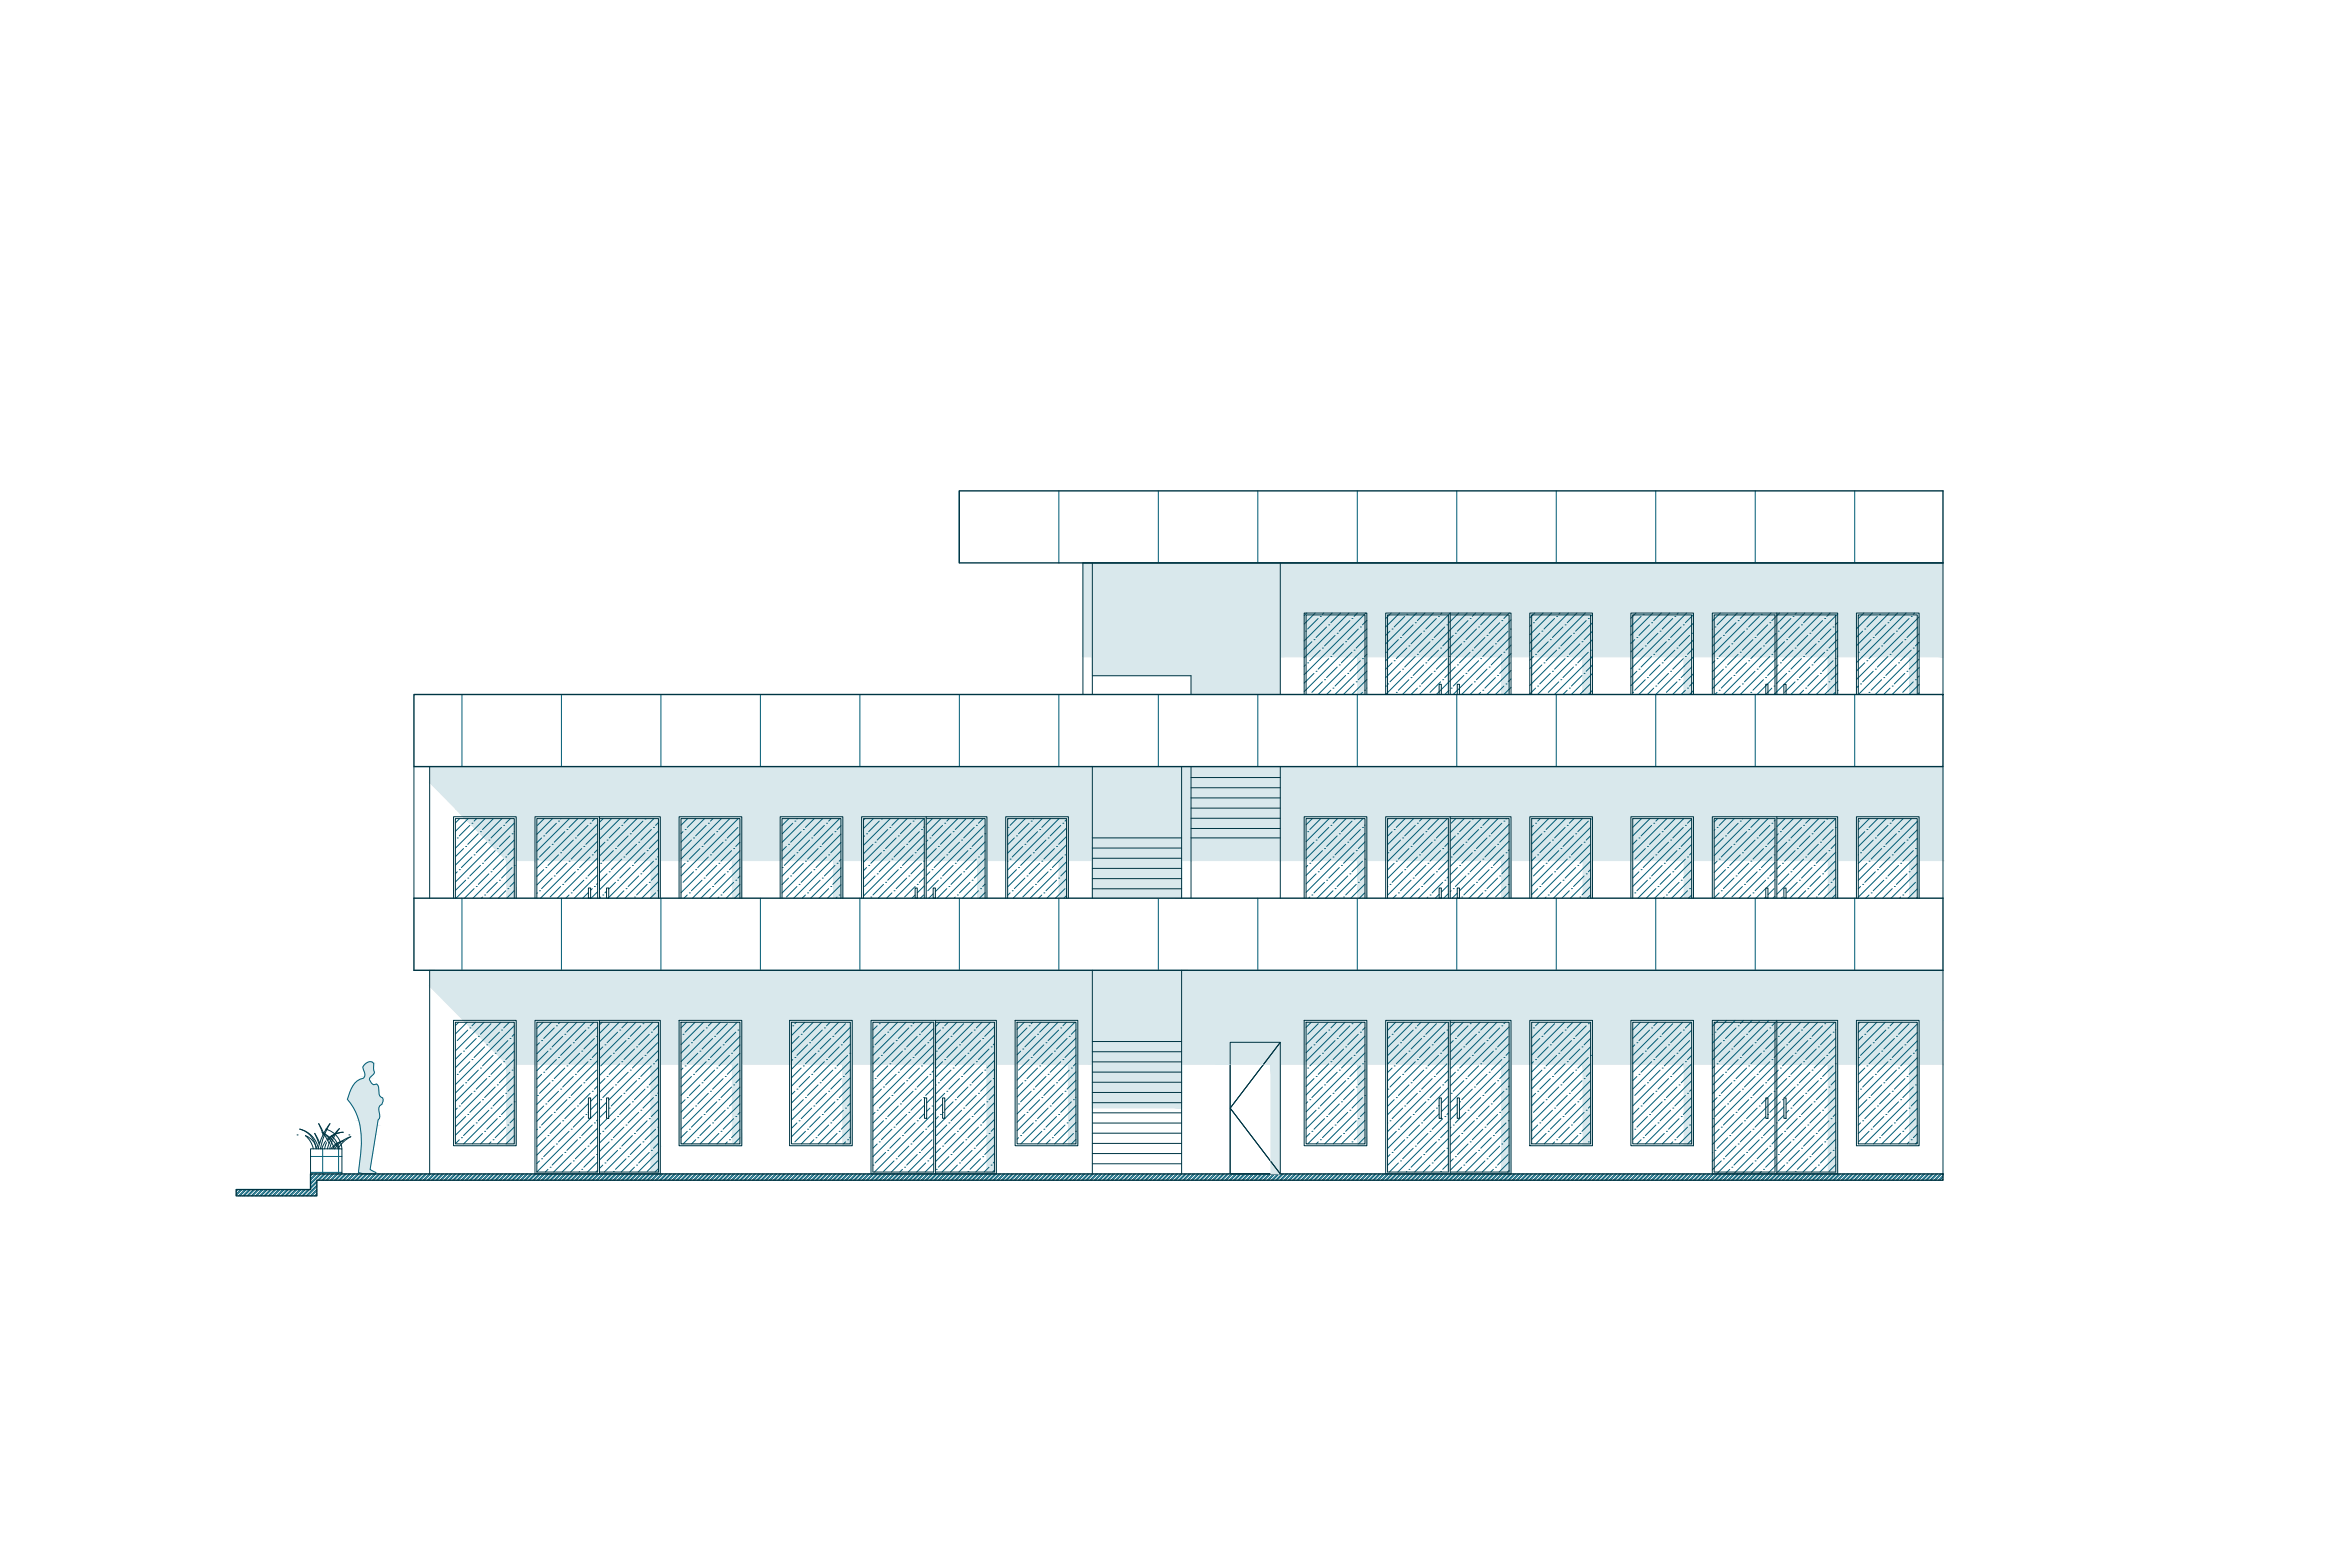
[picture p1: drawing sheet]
<svg xmlns="http://www.w3.org/2000/svg" width="1500mm" height="1000mm" viewBox="0 0 1500 1000" stroke-linecap="round" stroke-linejoin="round" font-family="sans-serif">
<!-- layer: Muro Relleno -->
<g fill="none" stroke="#005c75" stroke-width=".64">
<path d="M612 313v46M676 313v46M739 313v46M803 313v46M866 313v46M930 313v46M993 313v46M1057 313v46M1120 313v46M1184 313v46M295 443v46M358 443v46"/>
<path d="M422 443v46M485 443v46M549 443v46M612 443v46M676 443v46M739 443v46M803 443v46M866 443v46M930 443v46M993 443v46M1057 443v46M1120 443v46"/>
<path d="M1184 443v46M295 573v46M358 573v46M422 573v46M485 573v46M549 573v46M612 573v46M676 573v46M739 573v46M803 573v46M866 573v46M930 573v46"/>
<path d="M993 573v46M1057 573v46M1120 573v46M1184 573v46M198 738h20M206 733v16M216 733v16M198 748h20"/>
</g>
<!-- layer: Puertas -->
<path d="M785 665h32" fill="none" stroke="#fff" stroke-width=".64"/>
<path d="M817 665v84h-32zM785 665v84l32-84z" fill="#fff" stroke="#fff" stroke-width=".64"/>
<g fill="none" stroke="#003543" stroke-width=".64">
<path d="M785 665h32v84h-32zM806 680h.1M807 679l-1 1M807 679h.1M807 678h.1M808 678h-1M808 678h.1M808 677v1M808 677h.1M809 677h.1M809 676v1M809 676h.1"/>
<path d="M810 675l-1 1M811 674l-1 1M811 673v1M811 673h.1M812 673h-1M812 672h.1M813 671h-1M813 671h.1M813 670v1M813 670h.1M814 670h.1M815 668l-1 2"/>
<path d="M815 668h.1M816 667l-1 1M816 667h.1M817 665l-1 2M791 700h.1M791 699v1M791 699h.1M792 699h-1M792 698h.1M793 697l-1 1M793 697h.1M793 696v1"/>
<path d="M794 696h.1M794 695h.1M795 694v1M795 694h.1M796 693l-1 1M796 693h.1M797 691l-1 2M797 691h.1M798 691h-1M798 691h.1M798 690v1M798 690h.1"/>
<path d="M799 690h.1M799 689v1M799 689h.1M800 688l-1 1M800 688h.1M800 687v1M800 687h.1M801 687h-1M801 687h.1M801 686v1M801 686h.1M802 686h-1"/>
<path d="M802 686h.1M802 685v1M803 684l-1 1M803 684h.1M804 683l-1 1M804 683h.1M804 682v1M805 682h-1M805 682h.1M805 681h.1M806 680l-1 1M785 707h.1"/>
<path d="M785 707l1 1M786 708h.1M786 708v1M786 706l-1 1M786 706h.1M786 709h.1M786 709h1M787 706h-1M787 709v1M787 705h.1M787 710h.1M787 710h1"/>
<path d="M787 704v1M787 704h.1M788 710h.1M788 704h-1M788 711h.1M788 704h.1M788 703v1M788 711v1M788 703h.1M789 712h.1M789 703h.1M789 702v1"/>
<path d="M789 712v1M789 713h.1M789 702h.1M790 713h.1M790 713v1M790 701v1M790 701h.1M790 714l1 1M791 700l-1 1M791 715h.1M791 715l1 1M792 716h.1"/>
<path d="M792 716l1 1M793 718h.1M794 718h.1M794 718v1M794 719h.1M795 719v1M795 720h.1M795 720l1 1M796 721h.1M796 721v1M796 722h.1M796 722h1"/>
<path d="M797 722h.1M797 722v1M797 723h.1M797 723l1 2M798 725h.1M799 725v1M799 726h.1M799 726h1M800 726h.1M800 727h.1M800 727h1M801 727h.1"/>
<path d="M801 728h.1M801 728l1 1M802 729h.1M802 729v1M802 730h.1M802 730h1M803 730h.1M803 731h.1M803 731l1 1M804 732h.1M804 732l1 1M805 733h.1"/>
<path d="M805 733v1M805 734h1M806 734h.1M806 734v1M806 735h.1M806 735h1M807 735v1M807 736h.1M807 737h1M808 737h.1M808 738h.1M809 738h.1"/>
<path d="M809 738v1M809 739h.1M809 739h1M810 739h.1M810 739v1M810 740h1M811 741h.1M811 742h.1M811 742h1M812 742h.1M812 742l1 2M813 744h.1"/>
<path d="M814 744v1M814 745h.1M814 745l1 1M815 746h.1M815 746v1M815 747h.1M815 747h1M816 747h.1M816 748h.1M816 748l1 1M817 749h.1"/>
</g>
<!-- layer: Sombra -->
<g fill="#d9e8ec" stroke="#d9e8ec" stroke-width=".64">
<path d="M236 678h1z"/>
<path d="M238 692h2h1z"/>
<path d="M233 749h4z"/>
<path d="M237 749h3z"/>
<path d="M817 489v10z"/>
<path d="M1240 489v10z"/>
<path d="M817 499v17z"/>
<path d="M1240 499v17z"/>
<path d="M291 516l5 5z"/>
<path d="M817 516v5z"/>
<path d="M1240 516v5z"/>
<path d="M817 521v1z"/>
<path d="M832 521v1z"/>
<path d="M872 521v1z"/>
<path d="M884 521v1z"/>
<path d="M964 521v1z"/>
<path d="M1240 521v1z"/>
<path d="M297 522l26 27z"/>
<path d="M817 522v27z"/>
<path d="M832 522v27z"/>
<path d="M872 522v27z"/>
<path d="M884 522v27z"/>
<path d="M964 522v27z"/>
<path d="M1240 522v27z"/>
<path d="M543 679l1 51v-51zM543 679l1 51h-1z"/>
<path d="M538 679l5 51v-51zM538 679l5 51h-5z"/>
<path d="M538 730l6 1v-1zM538 730l6 1h-6z"/>
<path d="M754 619l486 10v-10zM754 619l486 10h-486z"/>
<path d="M697 619l57 10v-10zM697 619l57 10h-57z"/>
<path d="M274 619l423 10v-10zM274 619l423 10h-423z"/>
<path d="M754 629l486 22v-22zM754 629l486 22h-486z"/>
<path d="M697 629l57 22v-22zM697 629l57 22h-57z"/>
<path d="M274 629l423 22v-22zM274 629l423 22h-401z"/>
<path d="M754 651l78 1v-1zM754 651l78 1h-78z"/>
<path d="M697 651l57 1v-1zM697 651l57 1h-57z"/>
<path d="M688 651l9 1v-1zM688 651l9 1h-9z"/>
<path d="M754 652l78 13v-13zM754 652l78 13h-78z"/>
<path d="M697 652l57 13v-13zM697 652l57 13h-57z"/>
<path d="M688 652l9 13v-13zM688 652l9 13h-9z"/>
<path d="M754 665h78zM754 665h78h-78z"/>
<path d="M697 665h57zM697 665h57h-57z"/>
<path d="M688 665h9zM688 665h9h-9z"/>
<path d="M754 665l31 6v-6zM754 665l31 6h-31z"/>
<path d="M697 665l57 6v-6zM697 665l57 6h-57z"/>
<path d="M688 665l9 6v-6zM688 665l9 6h-9z"/>
<path d="M754 671l31 7v-7zM754 671l31 7h-31z"/>
<path d="M697 671l57 7v-7zM697 671l57 7h-57z"/>
<path d="M688 671l9 7v-7zM688 671l9 7h-9z"/>
<path d="M1225 651l15 28v-28zM1225 651l15 28h-15z"/>
<path d="M1186 652l38 27v-27zM1186 652l38 27h-38z"/>
<path d="M1173 651l12 28v-28zM1173 651l12 28h-12z"/>
<path d="M1134 652l38 27v-27zM1134 652l38 27h-38z"/>
<path d="M1094 652l39 27v-27zM1094 652l39 27h-39z"/>
<path d="M1081 651l12 28v-28zM1081 651l12 28h-12z"/>
<path d="M1042 652l38 27v-27zM1042 652l38 27h-38z"/>
<path d="M1016 651l25 28v-28zM1016 651l25 28h-25z"/>
<path d="M978 652l37 27v-27zM978 652l37 27h-37z"/>
<path d="M964 651l12 28v-28zM964 651l12 28h-12z"/>
<path d="M926 652l37 27v-27zM926 652l37 27h-37z"/>
<path d="M886 652l38 27v-27zM886 652l38 27h-38z"/>
<path d="M872 651l12 28v-28zM872 651l12 28h-12z"/>
<path d="M834 652l37 27v-27zM834 652l37 27h-37z"/>
<path d="M817 665l15 14v-14zM817 665l15 14h-25z"/>
<path d="M754 678l31 1v-1zM754 678l31 1h-31z"/>
<path d="M697 678l57 1v-1zM697 678l57 1h-57z"/>
<path d="M688 678l9 1v-1zM688 678l9 1h-9z"/>
<path d="M649 652l38 27v-27zM649 652l38 27h-38z"/>
<path d="M636 651l12 28v-28zM636 651l12 28h-12z"/>
<path d="M597 652l38 27v-27zM597 652l38 27h-38z"/>
<path d="M557 652l39 27v-27zM557 652l39 27h-39z"/>
<path d="M544 651l12 28v-28zM544 651l12 28h-12z"/>
<path d="M505 652l38 27v-27zM505 652l38 27h-38z"/>
<path d="M473 651l31 28v-28zM473 651l31 28h-31z"/>
<path d="M435 652l37 27v-27zM435 652l37 27h-37z"/>
<path d="M421 651l12 28v-28zM421 651l12 28h-12z"/>
<path d="M383 652l37 27v-27zM383 652l37 27h-37z"/>
<path d="M343 652l38 27v-27zM343 652l38 27h-38z"/>
<path d="M329 651l12 28v-28zM329 651l12 28h-12z"/>
<path d="M785 665l22 14 10-14zM785 665l22 14h-22z"/>
<path d="M1185 651l40 1v-1zM1185 651l40 1h-40z"/>
<path d="M1224 652l1 27v-27zM1224 652l1 27h-1z"/>
<path d="M1185 652l1 27v-27zM1185 652l1 27h-1z"/>
<path d="M1093 651l80 28v-28zM1093 651l80 28h-80z"/>
<path d="M1041 651l40 1v-1zM1041 651l40 1h-40z"/>
<path d="M1080 652l1 27v-27zM1080 652l1 27h-1z"/>
<path d="M1041 652l1 27v-27zM1041 652l1 27h-1z"/>
<path d="M832 651l40 1v-1zM832 651l40 1h-40z"/>
<path d="M871 652l1 27v-27zM871 652l1 27h-1z"/>
<path d="M832 652l2 27v-27zM832 652l2 27h-2z"/>
<path d="M976 651l40 1v-1zM976 651l40 1h-40z"/>
<path d="M1015 652l1 27v-27zM1015 652l1 27h-1z"/>
<path d="M976 652l2 27v-27zM976 652l2 27h-2z"/>
<path d="M884 651l42 1v-1zM884 651l42 1h-42z"/>
<path d="M924 652l2 27v-27zM924 652l2 27h-2z"/>
<path d="M884 652l2 27v-27zM884 652l2 27h-2z"/>
<path d="M648 651l40 1v-1zM648 651l40 1h-40z"/>
<path d="M687 652l1 27v-27zM687 652l1 27h-1z"/>
<path d="M648 652l1 27v-27zM648 652l1 27h-1z"/>
<path d="M556 651l41 1v-1zM556 651l41 1h-41z"/>
<path d="M596 652l1 27v-27zM596 652l1 27h-1z"/>
<path d="M556 652l1 27v-27zM556 652l1 27h-1z"/>
<path d="M504 651l40 1v-1zM504 651l40 1h-40z"/>
<path d="M543 652l1 27v-27zM543 652l1 27h-1z"/>
<path d="M504 652l1 27v-27zM504 652l1 27h-1z"/>
<path d="M341 651l42 1v-1zM341 651l42 1h-42z"/>
<path d="M381 652l2 27v-27zM381 652l2 27h-2z"/>
<path d="M341 652l2 27v-27zM341 652l2 27h-2z"/>
<path d="M296 651l33 1v-1zM296 651l33 1h-32z"/>
<path d="M328 652l1 27v-27zM328 652l1 27h-1z"/>
<path d="M697 679l57 5v-5zM697 679l57 5h-57z"/>
<path d="M697 684l57 7v-7zM697 684l57 7h-57z"/>
<path d="M697 691l57 6v-6zM697 691l57 6h-57z"/>
<path d="M697 697l57 7v-7zM697 697l57 7h-57z"/>
<path d="M697 704l57 3v-3zM697 704l57 3h-57z"/>
<path d="M760 489l57 7v-7zM760 489l57 7h-57z"/>
<path d="M760 496l57 7v-7zM760 496l57 7h-57z"/>
<path d="M760 503l57 6v-6zM760 503l57 6h-57z"/>
<path d="M760 509l57 7v-7zM760 509l57 7h-57z"/>
<path d="M760 516l57 6v-6zM760 516l57 6h-57z"/>
<path d="M760 522l57 7v-7zM760 522l57 7h-57z"/>
<path d="M760 529l57 6v-6zM760 529l57 6h-57z"/>
<path d="M760 535l57 14v-14zM760 535l57 14h-57z"/>
<path d="M754 489l6 46v-46zM754 489l6 46h-6z"/>
<path d="M697 489l57 46v-46zM697 489l57 46h-57z"/>
<path d="M754 535l6 6v-6zM754 535l6 6h-6z"/>
<path d="M697 535l57 6v-6zM697 535l57 6h-57z"/>
<path d="M754 541l6 7v-7zM754 541l6 7h-6z"/>
<path d="M697 541l57 7v-7zM697 541l57 7h-57z"/>
<path d="M754 548l6 1v-1zM754 548l6 1h-6z"/>
<path d="M697 548l57 1v-1zM697 548l57 1h-57z"/>
<path d="M817 359l423 32v-32zM817 359l423 32h-423z"/>
<path d="M697 359l120 32v-32zM697 359l120 32h-120z"/>
<path d="M691 359l6 32v-32zM691 359l6 32h-6z"/>
<path d="M872 391l368 28v-28zM872 391l368 28h-368z"/>
<path d="M817 391l15 28v-28zM817 391l15 28h-15z"/>
<path d="M697 391l120 28v-28zM697 391l120 28h-120z"/>
<path d="M691 391l6 28v-28zM691 391l6 28h-6z"/>
<path d="M697 419l120 12v-12zM697 419l120 12h-120z"/>
<path d="M1219 419l5 24v-24zM1219 419l5 24h-5z"/>
<path d="M1167 419l5 24v-24zM1167 419l5 24h-5z"/>
<path d="M1075 419l5 24v-24zM1075 419l5 24h-5z"/>
<path d="M1010 419l5 24v-24zM1010 419l5 24h-5z"/>
<path d="M958 419l5 24v-24zM958 419l5 24h-5z"/>
<path d="M866 419l5 24v-24zM866 419l5 24h-5z"/>
<path d="M760 431l57 12v-12zM760 431l57 12h-57z"/>
<path d="M832 391l40 1v-1zM832 391l40 1h-40z"/>
<path d="M871 392l1 27v-27zM871 392l1 27h-1z"/>
<path d="M834 392l37 27v-27zM834 392l37 27h-37z"/>
<path d="M832 392l2 27v-27zM832 392l2 27h-2z"/>
<path d="M1219 419l5 24v-24zM1219 419l5 24h-5z"/>
<path d="M1167 419l5 24v-24zM1167 419l5 24h-5z"/>
<path d="M1075 419l5 24v-24zM1075 419l5 24h-5z"/>
<path d="M1010 419l5 24v-24zM1010 419l5 24h-5z"/>
<path d="M958 419l5 24v-24zM958 419l5 24h-5z"/>
<path d="M866 419l5 24v-24zM866 419l5 24h-5z"/>
<path d="M236 678h2zM235 678h3z"/>
<path d="M235 678h3zM235 678h3z"/>
<path d="M235 678l3 1v-1zM234 679l1-1 3 1z"/>
<path d="M234 679h5zM234 679h5z"/>
<path d="M234 679h5zM233 679h1h5z"/>
<path d="M233 679l6 1v-1zM233 679l6 1h-7z"/>
<path d="M232 680l6 1 1-1zM232 680l6 1h-6z"/>
<path d="M232 681l6 1v-1zM232 681l6 1h-6z"/>
<path d="M232 682l7 1-1-1zM232 682l7 1h-7z"/>
<path d="M232 683h7zM232 683h7h-7z"/>
<path d="M232 683l7 1v-1zM232 683l7 1h-6z"/>
<path d="M233 684h6zM233 684h6z"/>
<path d="M233 684l6 1v-1zM233 684l6 1h-6z"/>
<path d="M233 685h6zM233 685h6z"/>
<path d="M233 685h6zM233 685l5 1z"/>
<path d="M233 686h5zM233 686h5h-5z"/>
<path d="M233 686l4 1 1-1zM233 686l4 1h-4z"/>
<path d="M233 687h4zM233 687h4h-4z"/>
<path d="M233 687l3 1 1-1zM233 687l3 1h-4z"/>
<path d="M232 688h4zM232 688h4z"/>
<path d="M232 688l4 1v-1zM230 689l2-1 4 1z"/>
<path d="M230 689h6zM230 689h6z"/>
<path d="M230 689l6 1v-1zM228 690l2-1 6 1z"/>
<path d="M228 690l9 1-1-1zM227 691l1-1 9 1z"/>
<path d="M227 691h10zM227 691h10z"/>
<path d="M226 691l12 1-1-1zM226 691l12 1h-12z"/>
<path d="M226 692l15 1zM226 692l15 1h-16z"/>
<path d="M225 693h16zM225 693h16h-16z"/>
<path d="M225 693l17 1-1-1zM225 693l17 1h-17z"/>
<path d="M225 694l17 1v-1zM225 694l17 1h-18z"/>
<path d="M224 695l18 1v-1zM224 695l18 1h-18z"/>
<path d="M224 696l18 1v-1zM224 696l18 1h-19z"/>
<path d="M223 697l19 1v-1zM223 697l19 1h-19z"/>
<path d="M223 698l19 1v-1zM223 698l19 1h-19z"/>
<path d="M223 699l20 1-1-1zM223 699l20 1h-21z"/>
<path d="M222 700l22 1-1-1zM222 700l22 1h-22z"/>
<path d="M222 701l22 1v-1zM222 701l22 1h-22z"/>
<path d="M222 702h23zM222 702h23z"/>
<path d="M222 702l22 1 1-1zM222 702l22 1h-21z"/>
<path d="M223 703l21 1v-1zM223 703l21 1h-20z"/>
<path d="M224 704l20 1v-1zM224 704l20 1h-20z"/>
<path d="M224 705l19 1 1-1zM224 705l19 1h-18z"/>
<path d="M225 706l17 1 1-1zM225 706l17 1h-16z"/>
<path d="M226 707h16zM226 707h16z"/>
<path d="M226 707l16 1v-1zM226 707l16 1h-16z"/>
<path d="M226 708l16 2v-2zM226 708l16 2h-15z"/>
<path d="M227 710h15zM227 710h15z"/>
<path d="M227 710l15 1v-1zM227 710l15 1h-14z"/>
<path d="M228 711l14 1v-1zM228 711l14 1h-14z"/>
<path d="M228 712l14 1zM228 712l14 1z"/>
<path d="M228 713l14 1v-1zM228 713l14 1h-13z"/>
<path d="M229 714l12 1 1-1zM229 714l12 1h-12z"/>
<path d="M229 715h12zM229 715h12h-12z"/>
<path d="M229 715l12 3v-3zM229 715l12 3h-11z"/>
<path d="M230 718l10 6 1-6zM230 718l10 6h-9z"/>
<path d="M231 724l8 6 1-6zM231 724l8 6h-8z"/>
<path d="M231 730l7 6 1-6zM231 730l7 6h-8z"/>
<path d="M230 736l6 10 2-10zM230 736l6 10h-7z"/>
<path d="M229 746l9 2-2-2zM229 746l9 2h-9z"/>
<path d="M229 748h11h-2zM229 748h11h-11z"/>
<path d="M229 748l11 1v-1zM229 748l11 1h-9z"/>
<path d="M231 749h9zM231 749h9z"/>
<path d="M237 749h3zM238 749h2z"/>
<path d="M274 489l423 10v-10zM274 489l423 10h-423z"/>
<path d="M274 499l423 17v-17zM274 499l423 17h-406z"/>
<path d="M291 516l406 5v-5zM291 516l406 5h-401z"/>
<path d="M682 521l15 1v-1zM682 521l15 1h-15z"/>
<path d="M642 521l40 1v-1zM642 521l40 1h-40z"/>
<path d="M591 521l39 1v-1zM591 521l39 1h-39z"/>
<path d="M550 521l41 1v-1zM550 521l41 1h-41z"/>
<path d="M538 521l12 1v-1zM538 521l12 1h-12z"/>
<path d="M498 521l40 1v-1zM498 521l40 1h-40z"/>
<path d="M473 521l25 1v-1zM473 521l25 1h-25z"/>
<path d="M433 521l40 1v-1zM433 521l40 1h-40z"/>
<path d="M421 521l12 1v-1zM421 521l12 1h-12z"/>
<path d="M383 521l38 1v-1zM383 521l38 1h-38z"/>
<path d="M341 521l42 1v-1zM341 521l42 1h-42z"/>
<path d="M329 521l12 1v-1zM329 521l12 1h-12z"/>
<path d="M296 521l33 1v-1zM296 521l33 1h-32z"/>
<path d="M1093 521l80 28v-28zM1093 521l80 28h-80z"/>
<path d="M1041 521l40 28v-28zM1041 521l40 28h-40z"/>
<path d="M976 521l40 28v-28zM976 521l40 28h-40z"/>
<path d="M682 522l15 27v-27zM682 522l15 27h-15z"/>
<path d="M681 522l1 27v-27zM681 522l1 27h-1z"/>
<path d="M643 522l38 27v-27zM643 522l38 27h-38z"/>
<path d="M642 522l1 27v-27zM642 522l1 27h-1z"/>
<path d="M630 521l12 28v-28zM630 521l12 28h-12z"/>
<path d="M629 522l1 27v-27zM629 522l1 27h-1z"/>
<path d="M591 522l38 27v-27zM591 522l38 27h-38z"/>
<path d="M590 522l1 27v-27zM590 522l1 27h-1z"/>
<path d="M551 522l39 27v-27zM551 522l39 27h-39z"/>
<path d="M550 522l1 27v-27zM550 522l1 27h-1z"/>
<path d="M538 522l12 27v-27zM538 522l12 27h-12z"/>
<path d="M537 522l1 27v-27zM537 522l1 27h-1z"/>
<path d="M499 522l38 27v-27zM499 522l38 27h-38z"/>
<path d="M498 522l1 27v-27zM498 522l1 27h-1z"/>
<path d="M473 522l25 27v-27zM473 522l25 27h-25z"/>
<path d="M472 522l1 27v-27zM472 522l1 27h-1z"/>
<path d="M435 522l37 27v-27zM435 522l37 27h-37z"/>
<path d="M433 522l2 27v-27zM433 522l2 27h-2z"/>
<path d="M421 522l12 27v-27zM421 522l12 27h-12z"/>
<path d="M420 522l1 27v-27zM420 522l1 27h-1z"/>
<path d="M383 522l37 27v-27zM383 522l37 27h-37z"/>
<path d="M381 522l2 27v-27zM381 522l2 27h-2z"/>
<path d="M343 522l38 27v-27zM343 522l38 27h-38z"/>
<path d="M341 522l2 27v-27zM341 522l2 27h-2z"/>
<path d="M329 522l12 27v-27zM329 522l12 27h-12z"/>
<path d="M328 522l1 27v-27zM328 522l1 27h-1z"/>
<path d="M297 522l31 27v-27zM297 522l31 27h-5z"/>
<path d="M817 489l423 32v-32zM817 489l423 32h-423z"/>
<path d="M964 521l12 1v-1zM964 521l12 1h-12z"/>
<path d="M926 521l38 1v-1zM926 521l38 1h-38z"/>
<path d="M884 521l42 1v-1zM884 521l42 1h-42z"/>
<path d="M872 521l12 1v-1zM872 521l12 1h-12z"/>
<path d="M832 521l40 1v-1zM832 521l40 1h-40z"/>
<path d="M817 521l15 1v-1zM817 521l15 1h-15z"/>
<path d="M1173 521l67 28v-28zM1173 521l67 28h-67z"/>
<path d="M1081 521l12 28v-28zM1081 521l12 28h-12z"/>
<path d="M1016 521l25 28v-28zM1016 521l25 28h-25z"/>
<path d="M964 522l12 27v-27zM964 522l12 27h-12z"/>
<path d="M963 522l1 27v-27zM963 522l1 27h-1z"/>
<path d="M926 522l37 27v-27zM926 522l37 27h-37z"/>
<path d="M924 522l2 27v-27zM924 522l2 27h-2z"/>
<path d="M886 522l38 27v-27zM886 522l38 27h-38z"/>
<path d="M884 522l2 27v-27zM884 522l2 27h-2z"/>
<path d="M872 522l12 27v-27zM872 522l12 27h-12z"/>
<path d="M871 522l1 27v-27zM871 522l1 27h-1z"/>
<path d="M834 522l37 27v-27zM834 522l37 27h-37z"/>
<path d="M832 522l2 27v-27zM832 522l2 27h-2z"/>
<path d="M817 522l15 27v-27zM817 522l15 27h-15z"/>
<path d="M328 549l1 24v-24zM328 549l1 24h-1z"/>
<path d="M323 549l5 24v-24zM323 549l5 24h-5z"/>
<path d="M420 549l1 24v-24zM420 549l1 24h-1z"/>
<path d="M415 549l5 24v-24zM415 549l5 24h-5z"/>
<path d="M472 549l1 24v-24zM472 549l1 24h-1z"/>
<path d="M467 549l5 24v-24zM467 549l5 24h-5z"/>
<path d="M537 549l1 24v-24zM537 549l1 24h-1z"/>
<path d="M532 549l5 24v-24zM532 549l5 24h-5z"/>
<path d="M629 549l1 24v-24zM629 549l1 24h-1z"/>
<path d="M624 549l5 24v-24zM624 549l5 24h-5z"/>
<path d="M681 549l1 24v-24zM681 549l1 24h-1z"/>
<path d="M676 549l5 24v-24zM676 549l5 24h-5z"/>
<path d="M871 549l1 24v-24zM871 549l1 24h-1z"/>
<path d="M866 549l5 24v-24zM866 549l5 24h-5z"/>
<path d="M963 549l1 24v-24zM963 549l1 24h-1z"/>
<path d="M958 549l5 24v-24zM958 549l5 24h-5z"/>
<path d="M1015 549l1 24v-24zM1015 549l1 24h-1z"/>
<path d="M1010 549l5 24v-24zM1010 549l5 24h-5z"/>
<path d="M1080 549l1 24v-24zM1080 549l1 24h-1z"/>
<path d="M1075 549l5 24v-24zM1075 549l5 24h-5z"/>
<path d="M1172 549l1 24v-24zM1172 549l1 24h-1z"/>
<path d="M1167 549l5 24v-24zM1167 549l5 24h-5z"/>
<path d="M1224 549l1 24v-24zM1224 549l1 24h-1z"/>
<path d="M1219 549l5 24v-24zM1219 549l5 24h-5z"/>
<path d="M926 651l38 1v-1zM926 651l38 1h-38z"/>
<path d="M963 652l1 27v-27zM963 652l1 27h-1z"/>
<path d="M1224 679l1 51v-51zM1224 679l1 51h-1z"/>
<path d="M1219 679l5 51v-51zM1219 679l5 51h-5z"/>
<path d="M1080 679l1 51v-51zM1080 679l1 51h-1z"/>
<path d="M1075 679l5 51v-51zM1075 679l5 51h-5z"/>
<path d="M1015 679l1 51v-51zM1015 679l1 51h-1z"/>
<path d="M1010 679l5 51v-51zM1010 679l5 51h-5z"/>
<path d="M963 679l1 51v-51zM963 679l1 51h-1z"/>
<path d="M958 679l5 51v-51zM958 679l5 51h-5z"/>
<path d="M871 679l1 51v-51zM871 679l1 51h-1z"/>
<path d="M866 679l5 51v-51zM866 679l5 51h-5z"/>
<path d="M687 679l1 51v-51zM687 679l1 51h-1z"/>
<path d="M682 679l5 51v-51zM682 679l5 51h-5z"/>
<path d="M472 679l1 51v-51zM472 679l1 51h-1z"/>
<path d="M467 679l5 51v-51zM467 679l5 51h-5z"/>
<path d="M420 679l1 51v-51zM420 679l1 51h-1z"/>
<path d="M415 679l5 51v-51zM415 679l5 51h-5z"/>
<path d="M328 679l1 51v-51zM328 679l1 51h-1z"/>
<path d="M323 679l5 51v-51zM323 679l5 51h-5z"/>
<path d="M1219 730l6 1v-1zM1219 730l6 1h-6z"/>
<path d="M1172 679l1 52v-52zM1172 679l1 52h-1z"/>
<path d="M1167 679l5 52v-52zM1167 679l5 52h-5z"/>
<path d="M1075 730l6 1v-1zM1075 730l6 1h-6z"/>
<path d="M1010 730l6 1v-1zM1010 730l6 1h-6z"/>
<path d="M866 730l6 1v-1zM866 730l6 1h-6z"/>
<path d="M682 730l6 1v-1zM682 730l6 1h-6z"/>
<path d="M467 730l6 1v-1zM467 730l6 1h-6z"/>
<path d="M420 730l1 1v-1zM420 730l1 1h-1z"/>
<path d="M415 730l5 1v-1zM415 730l5 1h-5z"/>
<path d="M323 730l6 1v-1zM323 730l6 1h-6z"/>
<path d="M1172 731l1 17v-17zM1172 731l1 17h-1z"/>
<path d="M1167 731l5 17v-17zM1167 731l5 17h-5z"/>
<path d="M963 730l1 18v-18zM963 730l1 18h-1z"/>
<path d="M958 730l5 18v-18zM958 730l5 18h-5z"/>
<path d="M635 679l1 69v-69zM635 679l1 69h-1z"/>
<path d="M630 679l5 69v-69zM630 679l5 69h-5z"/>
<path d="M420 731l1 17v-17zM420 731l1 17h-1z"/>
<path d="M415 731l5 17v-17zM415 731l5 17h-5z"/>
<path d="M1167 748l6 1v-1zM1167 748l6 1h-6z"/>
<path d="M958 748l6 1v-1zM958 748l6 1h-6z"/>
<path d="M630 748l6 1v-1zM630 748l6 1h-6z"/>
<path d="M415 748l6 1v-1zM415 748l6 1h-6z"/>
<path d="M433 651l40 1v-1zM433 651l40 1h-40z"/>
<path d="M472 652l1 78v-78zM472 652l1 78h-1z"/>
<path d="M433 652l2 78v-78zM433 652l2 78h-2z"/>
<path d="M433 730l40 1v-1zM433 730l40 1h-40z"/>
<path d="M597 651l39 1v-1zM597 651l39 1h-39z"/>
<path d="M635 652l1 27v-27zM635 652l1 27h-1z"/>
<path d="M383 651l38 1v-1zM383 651l38 1h-38z"/>
<path d="M420 652l1 27v-27zM420 652l1 27h-1z"/>
<path d="M697 549l57 5v-5zM697 549l57 5h-57z"/>
<path d="M697 554l57 7v-7zM697 554l57 7h-57z"/>
<path d="M697 561l57 6v-6zM697 561l57 6h-57z"/>
<path d="M697 567l57 6v-6zM697 567l57 6h-57z"/>
<path d="M297 652l31 27v-27zM297 652l31 27h-5z"/>
<path d="M816 679l1 70v-70zM816 679l1 70h-1z"/>
<path d="M811 679l5 70v-70zM811 679l5 70h-5z"/>
</g>
<!-- layer: H. Medio -->
<g fill="none" stroke="#005c75" stroke-width=".64">
<path d="M834 391l-2 2M839 391l-7 7M841 395l-6 6M843 393h.1M845 391l-1 1M848 399h.1M850 391l-18 18M856 391l-7 6M861 391l-29 29M862 396l-7 7M863 395h.1M866 391l-2 2"/>
<path d="M872 391l-40 40M872 396l-2 3M888 391l-4 4M893 391l-9 9M897 393l-7 7M898 392h.1M902 399l-7 7M903 397h.1M904 391l-20 20M910 391l-5 5M915 391l-31 31M917 395l-7 6"/>
<path d="M918 393h.1M920 391v1M924 399h.1M926 391l-42 42M931 391l-6 6M936 391l-52 52M937 396l-7 7M938 395h.1M942 391l-2 2M947 391l-52 52M952 392l-7 7M957 397l-6 7"/>
<path d="M958 391l-52 52M959 396h.1M963 391l-3 4M964 396l-47 47M977 399l-1 1M979 397h.1M980 391l-4 3M985 391l-5 5M990 391l-14 14M992 395l-6 6M994 393h.1M996 391l-1 1"/>
<path d="M999 399h.1M1001 391l-25 25M1007 391l-7 6M1012 391l-36 36M1012 396l-6 7M1014 395h.1M1016 397l-40 41M1016 392l-1 1M1044 391l-3 4M1048 393l-7 7M1049 392h.1M1053 399l-7 7"/>
<path d="M1054 397h.1M1055 391l-14 14M1060 391l-4 5M1066 391l-25 25M1068 395l-7 6M1069 393h.1M1071 391l-1 1M1074 399h.1M1077 391l-36 36M1081 398l-40 40M1081 392l-5 5M1098 391l-5 5"/>
<path d="M1103 392l-7 7M1108 397l-7 7M1109 391l-16 16M1109 396h.1M1114 391l-3 4M1120 391l-27 27M1123 393l-7 7M1124 392h.1M1128 399l-6 7M1130 397h.1M1130 391l-37 38M1136 391l-5 5"/>
<path d="M1141 391l-48 49M1143 395l-7 6M1144 393h.1M1147 391l-1 1M1150 399h.1M1152 391l-52 52M1157 391l-6 6M1163 391l-52 52M1163 396l-6 7M1165 395h.1M1168 391l-2 2M1173 392l-51 51"/>
<path d="M1173 397l-2 2M1190 391l-4 4M1195 391l-10 10M1198 393l-6 7M1200 392h.1M1204 399l-7 7M1205 397h.1M1206 391l-21 21M1211 391l-5 5M1217 391l-32 32M1219 395l-7 6M1220 393h.1"/>
<path d="M1222 391l-1 1M1225 394l-40 40M833 403h.1M837 410l-5 4M839 408h.1M843 415l-7 7M844 414h.1M847 400l-7 7M849 419h.1M852 406l-7 6M854 404h.1M858 411l-7 7"/>
<path d="M859 410h.1M863 416l-7 7M864 415h.1M867 401l-7 7M868 400h.1M872 407l-6 7M872 401l-40 40M872 418l-1 1M872 412l-31 31M884 416h.1M887 403l-3 3M889 401h.1"/>
<path d="M893 408l-7 7M894 407h.1M898 414l-7 6M899 412h.1M903 419l-6 7M905 418h.1M907 404l-6 7M909 403h.1M913 410l-7 6M914 408h.1M918 415l-7 7M920 414h.1"/>
<path d="M922 400l-7 7M925 419h.1M928 406l-7 6M929 404h.1M933 411l-7 7M934 410h.1M938 416l-6 7M940 415h.1M942 401l-6 7M944 400h.1M948 407l-7 7M949 406h.1"/>
<path d="M953 412l-7 7M955 411h.1M959 418l-7 6M960 416h.1M963 403l-7 7M964 401h.1M964 406l-36 37M964 417l-26 26M964 412l-3 3M979 419l-3 2M980 418h.1M983 404l-7 7"/>
<path d="M984 403h.1M988 410l-7 6M990 408h.1M994 415l-7 7M995 414h.1M998 400l-7 7M1000 419h.1M1003 406l-7 6M1004 404h.1M1008 411l-6 7M1010 410h.1M1014 416l-7 7"/>
<path d="M1015 415h.1M1016 408l-35 35M1016 419l-24 24M1016 403l-5 5M1043 408l-2 3M1045 407h.1M1049 414l-7 6M1050 412h.1M1054 419l-6 7M1056 418h.1M1058 404l-6 7M1060 403h.1"/>
<path d="M1064 410l-7 6M1065 408h.1M1069 415l-7 7M1070 414h.1M1073 400l-7 7M1076 419h.1M1078 406l-6 6M1080 404h.1M1081 419l-24 24M1081 408l-35 35M1081 414l-4 4M1093 401v1"/>
<path d="M1095 400h.1M1099 407l-6 6M1100 406h.1M1104 412l-7 7M1105 411h.1M1109 418l-6 6M1111 416h.1M1114 403l-7 7M1115 401h.1M1119 408l-7 7M1120 407h.1M1124 414l-6 6"/>
<path d="M1126 412h.1M1130 419l-7 7M1131 418h.1M1134 404l-7 7M1135 403h.1M1139 410l-7 6M1140 408h.1M1144 415l-6 7M1146 414h.1M1149 400l-7 7M1151 419h.1M1154 406l-7 6"/>
<path d="M1155 404h.1M1159 411l-6 7M1161 410h.1M1165 416l-7 7M1166 415h.1M1169 401l-7 7M1170 400h.1M1173 403l-41 40M1173 408l-6 6M1173 413l-30 30M1173 419h.1M1186 416h.1"/>
<path d="M1189 403l-4 4M1190 401h.1M1194 408l-6 7M1196 407h.1M1200 414l-7 6M1201 412h.1M1205 419l-7 7M1206 418h.1M1209 404l-7 7M1210 403h.1M1215 410l-7 6M1216 408h.1"/>
<path d="M1220 415l-7 7M1221 414h.1M1224 400l-7 7M1225 405l-39 38M1225 415l-28 28M1225 410l-2 2M833 424l-1 1M835 423h.1M839 430l-7 6M840 428h.1M844 435l-7 7M845 434h.1"/>
<path d="M848 420l-7 7M851 439h.1M854 426l-7 6M855 424h.1M859 431l-7 7M860 430h.1M864 437l-6 6M866 435h.1M868 422l-6 6M870 420h.1M872 434l-9 9M872 439h.1"/>
<path d="M872 423l-20 20M872 428l-5 6M884 438h.1M886 437h.1M889 423l-5 4M890 422h.1M894 428l-7 7M895 427h.1M899 434l-6 7M901 432h.1M905 439l-4 4M906 438h.1"/>
<path d="M909 424l-7 7M910 423h.1M914 430l-7 7M915 428h.1M920 435l-7 7M921 434h.1M924 420l-7 7M926 439h.1M929 426l-7 6M930 424h.1M934 431l-6 7M936 430h.1"/>
<path d="M940 437l-7 6M941 435h.1M944 422l-7 6M945 420h.1M949 427l-7 7M951 426h.1M955 432l-7 7M956 431h.1M960 438l-5 5M961 437h.1M964 423l-7 7M964 439l-4 4"/>
<path d="M964 433l-1 2M964 428l-15 15M980 439l-4 4M981 438h.1M984 424l-7 7M986 423h.1M990 430l-7 7M991 428h.1M995 435l-7 7M996 434h.1M999 420l-7 7M1002 439h.1"/>
<path d="M1004 426l-6 6M1006 424h.1M1010 431l-7 7M1011 430h.1M1015 437l-7 6M1016 430l-13 13M1016 424l-4 4M1045 428l-4 4M1046 427h.1M1050 434l-7 7M1052 432h.1M1056 439l-4 4"/>
<path d="M1057 438h.1M1060 424l-7 7M1061 423h.1M1065 430l-7 7M1066 428h.1M1070 435l-6 7M1072 434h.1M1074 420l-6 7M1077 439h.1M1080 426l-7 6M1080 426h.1M1081 430l-13 13"/>
<path d="M1081 435l-3 3M1095 422l-2 1M1096 420h.1M1100 427l-7 7M1101 426h.1M1105 432l-6 7M1107 431h.1M1111 438l-6 5M1112 437h.1M1115 423l-7 7M1116 422h.1M1120 428l-6 7"/>
<path d="M1122 427h.1M1126 434l-7 7M1127 432h.1M1131 439l-4 4M1132 438h.1M1135 424l-7 7M1136 423h.1M1140 430l-6 7M1142 428h.1M1146 435l-7 7M1147 434h.1M1150 420l-7 7"/>
<path d="M1153 439h.1M1155 426l-6 6M1157 424h.1M1161 431l-7 7M1162 430h.1M1166 437l-7 6M1167 435h.1M1170 422l-7 6M1171 420h.1M1173 424l-19 19M1173 430l-4 4M1173 435l-8 8"/>
<path d="M1186 438l-1 1M1188 437h.1M1190 423l-5 5M1192 422h.1M1196 428l-7 7M1197 427h.1M1201 434l-7 7M1202 432h.1M1206 439l-4 4M1208 438h.1M1210 424l-6 7M1212 423h.1"/>
<path d="M1216 430l-7 7M1217 428h.1M1221 435l-6 7M1223 434h.1M1225 426l-17 17M1225 437l-6 6M1225 421l-6 6M1225 431l-1 1M836 443h.1M849 441l-2 2M870 442l-2 1M871 441h.1"/>
<path d="M890 443h.1M891 442h.1M911 443h.1M925 441l-3 2M945 442l-1 1M946 441h.1M987 443h.1M1000 441l-2 2M1016 441l-2 2M1042 442h.1M1062 443h.1M1076 441l-3 2"/>
<path d="M1081 441l-3 2M1096 442l-1 1M1097 441h.1M1116 443h.1M1118 442h.1M1127 443h.1M1138 443h.1M1151 441l-2 2M1171 442l-1 1M1173 441h.1M1192 443h.1M1193 442h.1"/>
<path d="M1213 443h.1M1225 442l-1 1M292 535h.1M293 522l-2 3M299 522l-8 9M300 527l-7 7M301 525h.1M304 522l-1 2M305 532l-6 7M307 531h.1M310 522l-19 19M311 538l-7 6"/>
<path d="M312 536h.1M315 523l-7 6M320 528l-7 7M320 522l-29 30M321 527h.1M326 534l-7 6M326 522l-3 3M327 532h.1M328 525l-37 38M328 536l-37 37M328 531h.1M346 535l-3 3"/>
<path d="M347 534h.1M347 522l-4 5M352 539h.1M353 522l-10 10M355 525l-7 7M357 524h.1M358 522v1M361 531l-7 7M362 529h.1M363 522l-20 21M366 536l-7 7M367 535h.1"/>
<path d="M369 522l-6 6M374 522l-31 32M375 527l-6 7M377 525h.1M380 522l-2 2M381 532l-7 7M381 526l-38 39M381 537l-36 36M385 522l-2 3M386 538l-3 3M387 536h.1M390 523l-7 6"/>
<path d="M396 528l-7 7M396 522l-13 14M397 527h.1M401 534l-7 6M401 522l-3 3M402 532h.1M406 539l-6 7M407 522l-24 24M408 538h.1M410 524l-6 7M412 523h.1M416 529l-7 7"/>
<path d="M417 528h.1M417 522l-34 35M420 530l-37 38M420 525l-2 2M420 536l-6 6M436 531l-1 1M437 529h.1M439 522l-4 5M441 536l-6 7M443 535h.1M444 522l-5 6M450 522l-15 15"/>
<path d="M451 527l-7 7M452 525h.1M455 522l-2 2M456 532l-7 7M458 531h.1M460 522l-25 26M462 538l-7 6M463 536h.1M466 523l-7 6M471 528l-7 7M471 522l-36 37M472 532l-37 38"/>
<path d="M472 538l-2 2M503 539h.1M504 522l-5 5M506 525l-7 7M507 524h.1M509 522v1M511 531l-6 7M513 529h.1M514 522l-15 16M517 536l-7 7M518 535h.1M520 522l-6 6"/>
<path d="M525 522l-26 26M526 527l-7 7M528 525h.1M531 522l-2 2M532 532l-7 7M533 531h.1M536 522l-37 37M537 532l-38 38M537 527l-3 2M537 538l-7 6M552 534h-1M552 522l-1 1"/>
<path d="M553 532h.1M557 539l-6 6M557 522l-6 7M559 538h.1M561 524l-7 7M563 523h.1M567 529l-7 7M568 528h.1M568 522l-17 18M572 535l-7 7M573 534h.1M574 522l-5 5"/>
<path d="M579 539h.1M579 522l-28 28M581 525l-6 7M583 524h.1M584 522v1M587 531l-7 7M588 529h.1M590 522l-39 39M590 533l-39 39M590 528h.1M590 538l-5 5M592 536l-1 1"/>
<path d="M594 535h.1M595 522l-4 4M601 522l-10 10M602 527l-7 7M603 525h.1M606 522l-2 2M607 532l-7 7M608 531h.1M611 522l-20 21M612 538l-6 6M614 536h.1M616 523l-6 6"/>
<path d="M622 528l-7 7M622 522l-31 31M623 527h.1M627 534l-7 6M628 522l-3 3M629 532h.1M629 527l-38 37M629 537l-32 32M643 528h.1M644 522l-1 1M647 535l-4 4M649 534h.1"/>
<path d="M649 522l-4 5M654 539h.1M654 522l-11 12M657 525l-7 7M658 524h.1M660 522v1M662 531l-6 7M664 529h.1M665 522l-22 23M668 536l-7 7M669 535h.1M671 522l-6 6"/>
<path d="M676 522l-33 33M677 527l-7 7M678 525h.1M681 528l-38 38M681 534l-5 5M681 539l-34 34M681 523l-1 1M835 531h.1M838 522l-4 4M839 538l-5 5M840 536h.1M843 523l-7 6"/>
<path d="M848 528l-7 7M848 522l-14 15M850 527h.1M854 534l-7 6M854 522l-3 3M855 532h.1M859 539l-7 7M859 522l-25 26M860 538h.1M863 524l-7 7M864 523h.1M868 529l-6 7"/>
<path d="M870 528h.1M870 522l-36 37M871 532l-37 38M871 537l-4 5M871 527h.1M886 522v1M889 531l-3 3M890 529h.1M892 522l-6 6M894 536l-7 7M895 535h.1M897 522l-6 6"/>
<path d="M902 522l-16 17M903 527l-6 7M905 525h.1M908 522l-2 2M909 532l-7 7M910 531h.1M913 522l-27 28M914 538l-7 6M916 536h.1M918 523l-7 6M924 528l-7 7M924 522l-38 39"/>
<path d="M924 538l-2 2M924 533l-38 38M929 534l-3 3M929 522l-3 3M930 532h.1M934 539l-6 7M935 522l-9 9M936 538h.1M938 524l-6 7M940 523h.1M944 529l-7 7M945 528h.1"/>
<path d="M945 522l-19 20M949 535l-7 7M951 534h.1M951 522l-4 5M956 539h.1M956 522l-30 31M959 525l-7 7M960 524h.1M962 522l-1 1M963 537l-31 32M963 526l-37 38M963 532l-6 6"/>
<path d="M978 522v1M979 527l-1 1M980 525h.1M983 522l-1 2M984 532l-6 7M986 531h.1M988 522l-10 11M990 538l-7 6M991 536h.1M994 523l-7 6M999 528l-7 7M999 522l-21 22"/>
<path d="M1000 527h.1M1004 534l-6 6M1005 522l-3 3M1006 532h.1M1010 539l-7 7M1010 522l-32 33M1011 538h.1M1014 524l-7 7M1015 523h.1M1015 528l-37 38M1015 539l-34 34M1015 533l-2 3"/>
<path d="M1042 522v1M1045 536l-3 3M1046 535h.1M1048 522l-6 6M1053 522l-11 11M1054 527l-6 7M1056 525h.1M1059 522l-2 2M1060 532l-7 7M1061 531h.1M1064 522l-22 22M1065 538l-7 6"/>
<path d="M1066 536h.1M1069 523l-7 6M1074 528l-6 7M1075 522l-33 33M1076 527h.1M1080 523l-3 2M1080 539l-35 34M1080 528l-38 38M1080 534l-7 6M1095 529l-1 1M1096 528h.1M1096 522l-2 3"/>
<path d="M1100 535l-6 6M1101 534h.1M1102 522l-5 5M1107 539h.1M1107 522l-13 13M1109 525l-6 7M1111 524h.1M1112 522v1M1115 531l-7 7M1116 529h.1M1118 522l-24 24M1120 536l-6 7"/>
<path d="M1122 535h.1M1123 522l-5 6M1129 522l-35 35M1130 527l-7 7M1131 525h.1M1133 529l-39 39M1133 540l-34 33M1133 523l-1 1M1133 534l-5 5M1135 532l-1 1M1136 531h.1M1139 522l-5 6"/>
<path d="M1140 538l-6 6M1142 536h.1M1144 523l-6 6M1150 528l-7 7M1150 522l-16 16M1151 527h.1M1155 534l-6 6M1156 522l-3 3M1157 532h.1M1161 539l-7 7M1161 522l-27 27M1162 538h.1"/>
<path d="M1165 524l-7 7M1166 523h.1M1170 529l-7 7M1171 528h.1M1172 522l-38 38M1172 533l-38 38M1172 539l-3 3M1186 524h.1M1188 522v1M1190 531l-4 4M1192 529h.1M1193 522l-7 8"/>
<path d="M1196 536l-7 7M1197 535h.1M1199 522l-6 6M1204 522l-18 18M1205 527l-7 7M1206 525h.1M1209 522l-1 2M1210 532l-6 7M1212 531h.1M1215 522l-29 29M1216 538l-7 6M1217 536h.1"/>
<path d="M1220 523l-7 6M1224 524l-38 38M1224 535l-38 38M1224 530l-5 5M292 556l-1 2M293 555h.1M296 542l-5 5M297 540h.1M301 547l-6 7M303 546h.1M307 552l-7 7M308 551h.1"/>
<path d="M312 558l-7 6M313 556h.1M316 543l-7 7M317 542h.1M321 548l-6 7M323 547h.1M327 554l-7 6M328 552h.1M328 547l-26 26M328 558l-15 15M328 542l-4 4M343 548h.1"/>
<path d="M347 555l-4 4M348 554h.1M351 540l-7 7M354 559h.1M357 546l-7 6M358 544h.1M362 551l-7 7M363 550h.1M367 556l-6 7M369 555h.1M371 542l-6 6M373 540h.1"/>
<path d="M377 547l-7 7M378 546h.1M381 548l-25 25M381 558l-14 15M381 542l-2 2M381 553l-6 6M383 551h.1M387 558l-4 5M389 556h.1M392 543l-7 7M393 542h.1M397 548l-7 7"/>
<path d="M398 547h.1M402 554l-6 6M404 552h.1M408 559l-7 7M409 558h.1M412 544l-7 7M413 543h.1M417 550l-7 6M418 548h.1M420 541l-31 32M420 557l-4 5M420 552l-21 21"/>
<path d="M420 547h.1M437 551l-2 3M439 550h.1M443 556l-7 7M444 555h.1M447 542l-7 6M448 540h.1M452 547l-7 7M453 546h.1M458 552l-7 7M459 551h.1M463 558l-7 6"/>
<path d="M464 556h.1M467 543l-7 7M468 542h.1M472 543l-30 30M472 559l-1 1M472 554l-19 19M472 548l-6 7M499 554h.1M502 540l-3 3M505 559h.1M507 546l-6 6M509 544h.1"/>
<path d="M513 551l-7 7M514 550h.1M518 556l-7 7M519 555h.1M522 542l-7 6M524 540h.1M528 547l-7 7M529 546h.1M533 552l-7 7M534 551h.1M537 543l-30 30M537 559l-5 5"/>
<path d="M537 554l-20 19M537 549l-1 1M553 554l-2 2M554 552h.1M559 559l-7 7M560 558h.1M563 544l-7 7M564 543h.1M568 550l-7 6M569 548h.1M573 555l-6 7M575 554h.1"/>
<path d="M577 540l-6 7M580 559h.1M583 546l-7 6M584 544h.1M588 551l-7 7M590 550h.1M590 544l-29 29M590 555l-19 18M590 560l-3 3M594 556l-3 3M595 555h.1M598 542l-7 6"/>
<path d="M599 540h.1M603 547l-7 7M604 546h.1M608 552l-6 7M610 551h.1M614 558l-7 6M615 556h.1M618 543l-7 7M619 542h.1M623 548l-7 7M625 547h.1M629 554l-7 6"/>
<path d="M629 543l-3 3M629 548l-25 25M629 559l-15 14M643 550h.1M645 548h.1M649 555l-6 6M650 554h.1M653 540l-7 7M656 559h.1M658 546l-7 6M660 544h.1M664 551l-7 7"/>
<path d="M665 550h.1M669 556l-7 7M670 555h.1M673 542l-7 6M674 540h.1M678 547l-6 7M680 546h.1M681 550l-23 23M681 555l-4 4M835 552l-1 1M836 551h.1M840 558l-6 6"/>
<path d="M841 556h.1M844 543l-7 7M845 542h.1M850 548l-7 7M851 547h.1M855 554l-7 6M856 552h.1M860 559l-6 7M862 558h.1M864 544l-6 7M866 543h.1M870 550l-7 6"/>
<path d="M871 548h.1M871 543l-30 30M871 553l-19 20M871 559l-3 3M886 544h.1M890 551l-4 4M891 550h.1M895 556l-6 7M897 555h.1M899 542l-6 6M901 540h.1M905 547l-7 7"/>
<path d="M906 546h.1M910 552l-7 7M911 551h.1M916 558l-7 6M917 556h.1M920 543l-7 7M921 542h.1M924 543l-29 30M924 560h.1M924 554l-19 19M924 549l-6 6M926 547h.1"/>
<path d="M930 554l-4 4M932 552h.1M936 559l-7 7M937 558h.1M940 544l-7 7M941 543h.1M945 550l-7 6M947 548h.1M951 555l-7 7M952 554h.1M955 540l-7 7M957 559h.1"/>
<path d="M960 546l-7 6M961 544h.1M963 542v1M963 558l-15 15M963 548l-25 25M963 553l-4 5M980 547l-2 2M982 546h.1M986 552l-7 7M987 551h.1M991 558l-7 6M992 556h.1"/>
<path d="M995 543l-7 7M996 542h.1M1000 548l-6 7M1002 547h.1M1006 554l-7 6M1007 552h.1M1011 559l-7 7M1013 558h.1M1015 544l-7 7M1015 550l-23 23M1015 555l-1 1M1046 556l-4 4"/>
<path d="M1048 555h.1M1050 542l-7 6M1052 540h.1M1056 547l-7 7M1057 546h.1M1061 552l-7 7M1062 551h.1M1066 558l-6 6M1068 556h.1M1070 543l-6 7M1072 542h.1M1076 548l-7 7"/>
<path d="M1077 547h.1M1080 544l-2 2M1080 550l-24 23M1080 555l-6 5M1096 550l-2 2M1097 548h.1M1101 555l-6 7M1103 554h.1M1105 540l-6 7M1108 559h.1M1111 546l-7 6M1112 544h.1"/>
<path d="M1116 551l-7 7M1118 550h.1M1122 556l-7 7M1123 555h.1M1126 542l-7 6M1127 540h.1M1131 547l-7 7M1132 546h.1M1133 550l-23 23M1133 556l-3 3M1136 552l-2 3M1138 551h.1"/>
<path d="M1142 558l-7 6M1143 556h.1M1146 543l-7 7M1147 542h.1M1151 548l-7 7M1153 547h.1M1157 554l-7 6M1158 552h.1M1162 559l-7 7M1163 558h.1M1166 544l-7 7M1167 543h.1"/>
<path d="M1171 550l-6 6M1172 544l-30 29M1172 555l-19 18M1186 546h.1M1188 544h.1M1192 551l-6 5M1193 550h.1M1197 556l-7 7M1198 555h.1M1201 542l-7 6M1202 540h.1M1206 547l-6 7"/>
<path d="M1208 546h.1M1212 552l-7 7M1213 551h.1M1217 558l-7 6M1219 556h.1M1221 543l-6 7M1223 542h.1M1224 551l-4 4M1224 546l-28 27M1224 557l-17 16M297 562l-6 6M299 560h.1"/>
<path d="M303 567l-6 6M304 566h.1M308 573h-1M309 571h.1M317 563l-6 7M319 562h.1M323 569l-5 4M324 567h.1M328 563l-2 3M328 568l-5 5M343 570h.1M344 569h.1"/>
<path d="M352 560l-6 7M358 566l-7 7M359 564h.1M363 571l-2 2M365 570h.1M373 562l-7 7M374 560h.1M376 570l-4 3M378 567l-1 1M379 566h.1M381 569l-4 4M381 564h.1"/>
<path d="M383 573h.1M385 571h.1M387 569l-1 1M393 563l-4 4M394 562h.1M398 569l-4 4M400 567h.1M405 573h.1M413 564l-7 7M414 563h.1M418 570l-3 3M420 569h.1"/>
<path d="M420 563l-10 10M439 571l-2 2M440 570h.1M448 562l-7 7M449 560h.1M453 567l-6 6M455 566h.1M459 573h-1M460 571h.1M468 563l-6 7M470 562h.1M472 570l-3 3"/>
<path d="M472 565l-8 8M503 560l-4 5M509 566l-7 7M510 564h.1M514 571l-2 2M515 570h.1M524 562l-7 7M525 560h.1M529 567l-6 6M530 566h.1M534 573h.1M536 571h.1"/>
<path d="M537 565l-9 8M556 573h.1M564 564l-7 7M565 563h.1M569 570l-3 3M571 569h.1M579 560l-7 7M584 571l-2 2M584 566l-7 7M585 564h.1M590 571l-3 2M590 565l-5 5"/>
<path d="M596 570l-3 3M599 562l-7 7M600 560h.1M604 567l-6 6M606 566h.1M610 573h-1M611 571h.1M619 563l-7 7M620 562h.1M625 569l-5 4M626 567h.1M629 564l-2 2"/>
<path d="M629 570l-4 3M645 570l-2 1M646 569h.1M654 560l-7 7M660 566l-7 7M661 564h.1M665 571l-2 2M666 570h.1M674 562l-6 7M676 560h.1M680 567l-6 6M681 572l-2 1"/>
<path d="M681 561l-13 12M836 573h-1M837 571h.1M845 563l-6 7M847 562h.1M851 569l-5 4M852 567h.1M858 573h.1M866 564l-7 7M867 563h.1M871 570l-3 3M871 564l-9 9"/>
<path d="M886 566h.1M887 564h.1M891 571l-2 2M893 570h.1M901 562l-7 7M902 560h.1M906 567l-6 6M907 566h.1M911 573h.1M913 571h.1M919 571l-3 2M921 563l-7 7"/>
<path d="M922 562h.1M924 565l-4 4M924 570l-2 3M926 569h.1M928 567h.1M930 570l-3 3M933 573h.1M941 564l-7 7M942 563h.1M947 570l-4 3M948 569h.1M956 560l-7 7"/>
<path d="M961 566l-6 7M963 564h.1M963 569l-4 4M982 567l-4 4M983 566h.1M987 573h-1M988 571h.1M996 563l-6 7M998 562h.1M1002 569l-5 4M1003 567h.1M1008 573h.1"/>
<path d="M1015 566l-5 5M1015 560l-13 13M1015 571l-2 2M1043 570h.1M1052 562l-7 7M1053 560h.1M1057 567l-6 6M1058 566h.1M1062 573h.1M1064 571h.1M1072 563l-7 7M1073 562h.1"/>
<path d="M1077 569l-5 4M1078 567h.1M1080 561l-13 12M1080 571l-2 2M1097 570l-3 3M1099 569h.1M1107 560l-7 7M1112 566l-7 7M1114 564h.1M1118 571l-3 2M1119 570h.1M1127 562l-7 7"/>
<path d="M1127 572l-1 1M1127 567l-6 6M1128 560h.1M1132 567l-4 4M1133 561l-6 6M1133 572l-1 1M1138 573h-1M1147 563l-7 7M1149 562h.1M1153 569l-5 4M1154 567h.1M1159 573h.1"/>
<path d="M1167 564l-6 7M1169 563h.1M1172 566l-8 7M1172 560l-2 2M1172 571l-3 2M1188 566l-2 1M1189 564h.1M1193 571l-2 2M1194 570h.1M1202 562l-6 7M1204 560h.1M1208 567l-6 6"/>
<path d="M1209 566h.1M1213 573h-1M1215 571h.1M1223 563l-7 7M1224 567l-6 6M1224 573h-1M293 652l-2 3M298 652l-7 8M299 657l-7 7M300 656h.1M304 652l-3 3M309 652l-18 19"/>
<path d="M313 653l-6 7M319 659l-7 7M320 652l-29 29M320 657h.1M325 652l-4 4M328 655l-37 37M347 652l-4 4M352 652l-9 10M354 656l-7 7M355 655h.1M357 652v1M363 652l-20 21"/>
<path d="M368 652l-6 7M374 652l-31 31M374 657l-7 7M375 656h.1M379 652l-2 3M381 655l-38 39M384 652l-1 2M389 653l-6 7M394 659l-7 7M395 652l-12 13M396 657h.1M401 652l-4 4"/>
<path d="M406 652l-23 24M409 655l-7 6M410 653h.1M416 659h.1M417 652l-34 34M420 654l-3 3M420 660l-37 37M438 652l-3 4M444 652l-7 7M449 652l-14 15M449 657l-6 7M451 656h.1"/>
<path d="M454 652l-2 3M460 652l-25 26M464 653l-6 7M470 659l-7 7M471 652l-36 36M471 657h.1M506 655h.1M508 652l-1 1M514 652l-9 9M519 652l-6 7M524 652l-19 20M525 657l-7 7"/>
<path d="M526 656h.1M530 652l-2 3M535 652l-30 30M540 653l-7 7M543 656l-38 37M560 655l-3 2M561 653h.1M567 659h.1M568 652l-11 11M573 652l-5 5M578 652l-21 22M580 656l-7 7"/>
<path d="M581 655h.1M584 652l-1 1M589 652l-32 32M595 652l-7 7M596 656l-39 39M600 652l-3 3M600 657l-3 4M602 656h.1M605 652l-2 3M611 652l-14 14M615 653l-7 7M620 659l-6 7"/>
<path d="M621 652l-24 25M622 657h.1M627 652l-4 4M632 652l-35 35M635 655l-6 6M654 652l-5 5M656 656l-7 6M657 655h.1M659 652l-1 1M665 652l-16 16M670 652l-6 7M675 652l-26 27"/>
<path d="M676 657l-7 7M677 656h.1M681 652l-3 3M686 652l-37 37M687 657l-3 3M837 652l-3 4M841 653l-6 7M847 659l-7 7M848 652l-14 15M848 657h.1M853 652l-3 4M858 652l-24 25"/>
<path d="M862 655l-7 6M863 653h.1M868 659h.1M869 652l-35 36M871 656l-1 1M891 652l-5 6M896 652l-6 7M902 652l-16 16M902 657l-7 7M903 656h.1M907 652l-2 3M912 652l-26 27"/>
<path d="M917 653l-7 7M922 659l-6 7M923 652l-37 38M924 657h.1M929 652l-3 3M934 652l-8 9M937 655l-7 6M938 653h.1M944 659h.1M945 652l-19 20M950 652l-5 5M955 652l-29 30"/>
<path d="M957 656l-6 7M959 655h.1M961 652l-1 1M963 655l-37 38M979 656h.1M982 652l-2 3M988 652l-10 11M992 653l-6 7M998 659l-7 7M999 652l-21 21M999 657h.1M1004 652l-4 4"/>
<path d="M1009 652l-31 32M1013 655l-7 6M1014 653h.1M1015 657l-37 38M1047 652l-5 5M1052 652l-10 11M1053 657l-7 7M1054 656h.1M1058 652l-2 3M1063 652l-21 22M1068 653l-7 7M1073 659l-7 7"/>
<path d="M1074 652l-32 32M1074 657h.1M1079 652l-3 4M1080 658l-38 37M1095 659h.1M1097 651l-4 4M1102 651l-6 6M1108 651l-15 15M1108 656l-7 7M1109 655h.1M1113 651l-2 2M1118 651l-25 26"/>
<path d="M1123 652l-7 7M1128 657l-6 7M1129 651l-36 36M1130 656h.1M1134 652l-3 3M1139 652l-46 46M1143 653l-7 7M1149 659l-7 7M1149 652l-56 57M1150 657h.1M1155 652l-4 4M1160 652l-67 68"/>
<path d="M1163 655l-6 6M1165 653h.1M1170 659h.1M1171 652l-78 78M1172 657h-1M1187 652l-1 1M1193 652l-7 7M1198 652l-6 7M1203 652l-17 18M1204 657l-7 7M1205 656h.1M1209 652l-3 3"/>
<path d="M1214 652l-28 28M1219 653l-7 7M1224 654l-38 37M1224 659l-7 7M233 679h1a3 3 0 0 1 5 0v5l-3 4a4 4 0 0 0 3 4h1a8 8 0 0 1 2 6v1l2 2a4 4 0 0 1-2 5v1v3a4 4 0 0 1-1 5l-5 31 4 2-1 1h-8l-2-1a78 78 0 0 0 0-33l-3-8-4-5 2-7a11 11 0 0 1 8-7l1-3-1-4zM295 672l-4 4M296 671h.1M300 678l-7 6M301 676h.1M304 663l-7 7M305 661h.1M309 668l-6 7"/>
<path d="M311 667h.1M315 674l-7 6M316 672h.1M320 679l-7 7M321 678h.1M324 664l-7 7M326 663h.1M328 671l-5 5M328 676l-37 38M328 665l-37 38M328 660l-1 1M344 666l-1 1"/>
<path d="M346 664h.1M350 671l-7 7M351 670h.1M355 676l-7 7M357 675h.1M359 661l-7 7M361 660h.1M365 667l-7 7M366 666h.1M370 672l-7 7M371 671h.1M375 678l-6 6"/>
<path d="M377 676h.1M379 663l-6 7M381 661h.1M381 666l-38 39M381 677l-38 39M381 671l-3 4M385 668l-2 2M386 667h.1M390 674l-7 6M392 672h.1M396 679l-7 7M397 678h.1"/>
<path d="M400 664l-7 7M401 663h.1M405 670l-7 6M406 668h.1M410 675l-6 7M412 674h.1M414 660l-6 7M417 679h.1M420 666l-7 6M420 676l-2 2M420 670l-31 32M436 660h.1"/>
<path d="M440 667l-5 5M441 666h.1M445 672l-6 7M447 671h.1M451 678l-7 6M452 676h.1M455 663l-7 7M456 661h.1M460 668l-7 7M462 667h.1M466 674l-7 6M467 672h.1"/>
<path d="M471 679l-7 7M472 662l-37 37M472 667l-4 4M472 672l-37 38M506 676l-1 1M507 675h.1M510 661l-5 5M511 660h.1M515 667l-6 7M517 666h.1M521 672l-7 7M522 671h.1"/>
<path d="M526 678l-7 6M528 676h.1M530 663l-6 7M532 661h.1M536 668l-7 7M537 667h.1M541 674l-7 6M542 672h.1M543 666l-38 38M543 677l-38 38M543 661l-5 5M557 668h.1"/>
<path d="M561 675l-4 4M563 674h.1M565 660l-6 7M568 679h.1M571 666l-7 6M572 664h.1M576 671l-7 7M577 670h.1M581 676l-6 7M583 675h.1M585 661l-6 7M587 660h.1"/>
<path d="M591 667l-7 7M592 666h.1M596 673l-6 6M596 678l-39 39M596 667l-39 39M596 662l-2 2M598 671h.1M602 678l-5 4M603 676h.1M606 663l-7 7M607 661h.1M611 668l-7 7"/>
<path d="M612 667h.1M616 674l-6 6M618 672h.1M622 679l-7 7M623 678h.1M626 664l-7 7M627 663h.1M631 670l-6 6M633 668h.1M635 671l-32 32M635 661l-38 37M635 666l-1 1"/>
<path d="M635 677l-5 5M651 671l-2 2M653 670h.1M657 676l-7 7M658 675h.1M661 661l-7 7M662 660h.1M666 667l-6 7M668 666h.1M672 672l-7 7M673 671h.1M677 678l-7 6"/>
<path d="M678 676h.1M681 663l-7 7M682 661h.1M687 668l-7 7M687 679l-2 1M687 673l-38 38M687 663l-38 37M837 668l-3 4M839 667h.1M843 674l-7 6M844 672h.1M848 679l-7 7"/>
<path d="M850 678h.1M852 664l-7 7M854 663h.1M858 670l-7 6M859 668h.1M863 675l-7 7M864 674h.1M867 660l-7 7M870 679h.1M871 672l-37 38M871 677v1M871 667l-5 5"/>
<path d="M871 661l-37 38M887 661l-1 2M889 660h.1M893 667l-7 7M894 666h.1M898 672l-7 7M899 671h.1M903 678l-6 6M905 676h.1M907 663l-6 7M909 661h.1M913 668l-7 7"/>
<path d="M914 667h.1M918 674l-7 6M920 672h.1M924 679l-7 7M924 673l-38 38M924 662l-38 39M924 667l-3 4M928 664l-2 2M929 663h.1M933 670l-7 6M934 668h.1M938 675l-6 7"/>
<path d="M940 674h.1M942 660l-6 7M945 679h.1M948 666l-7 6M949 664h.1M953 671l-6 7M955 670h.1M959 676l-7 7M960 675h.1M963 661l-7 7M963 677l-31 32M963 666l-37 38"/>
<path d="M963 672l-2 2M979 678l-1 1M980 676h.1M983 663l-5 5M984 661h.1M988 668l-6 7M990 667h.1M994 674l-7 6M995 672h.1M999 679l-7 7M1000 678h.1M1003 664l-7 7"/>
<path d="M1004 663h.1M1008 670l-6 6M1010 668h.1M1014 675l-7 7M1015 674h.1M1015 663l-4 4M1015 679l-37 37M1015 668l-37 38M1043 667l-1 1M1045 666h.1M1049 672l-7 7M1050 671h.1"/>
<path d="M1054 678l-6 6M1056 676h.1M1058 663l-6 7M1060 661h.1M1064 668l-7 7M1065 667h.1M1069 674l-7 6M1070 672h.1M1074 679l-6 7M1076 678h.1M1078 664l-6 7M1080 674l-3 2"/>
<path d="M1080 679l-38 38M1080 668l-38 38M1093 660h.1M1096 679h.1M1099 666l-6 5M1100 664h.1M1104 671l-7 7M1105 670h.1M1109 676l-6 7M1111 675h.1M1114 661l-7 7M1115 660h.1"/>
<path d="M1119 667l-7 7M1120 666h.1M1124 672l-6 7M1126 671h.1M1130 678l-7 6M1131 676h.1M1134 663l-7 7M1135 661h.1M1139 668l-7 7M1140 667h.1M1144 674l-6 6M1146 672h.1"/>
<path d="M1150 679l-7 7M1151 678h.1M1154 664l-7 7M1155 663h.1M1159 670l-6 6M1161 668h.1M1165 675l-7 7M1166 674h.1M1169 660l-7 7M1171 679h.1M1172 662l-79 79M1172 673l-32 32"/>
<path d="M1172 668l-5 4M1186 675h.1M1189 661l-3 3M1190 660h.1M1194 667l-6 7M1196 666h.1M1200 672l-7 7M1201 671h.1M1205 678l-7 6M1206 676h.1M1209 663l-7 7M1210 661h.1"/>
<path d="M1215 668l-7 7M1216 667h.1M1220 674l-7 6M1221 672h.1M1224 664l-38 38M1224 670l-1 1M1224 675l-38 38M292 686h.1M296 692l-5 6M297 691h.1M301 698l-6 7M303 696h.1"/>
<path d="M305 683l-6 7M307 682h.1M311 688l-7 7M312 687h.1M316 694l-7 7M317 692h.1M321 699l-6 7M323 698h.1M326 684l-7 7M327 683h.1M328 687l-37 38M328 698l-32 32"/>
<path d="M328 682h.1M328 692l-4 4M343 699h.1M346 686l-3 3M347 684h.1M351 691l-7 7M352 690h.1M357 696l-7 7M358 695h.1M361 682l-7 6M362 680h.1M366 687l-7 7"/>
<path d="M367 686h.1M371 692l-6 7M373 691h.1M377 698l-7 7M378 696h.1M381 683l-7 7M381 693l-2 2M381 698l-4 5M381 688l-38 38M386 688l-3 4M387 687h.1M392 694l-7 7"/>
<path d="M393 692h.1M397 699l-7 7M398 698h.1M401 684l-7 7M402 683h.1M406 690l-6 6M408 688h.1M412 695l-7 7M413 694h.1M416 680l-7 7M418 699h.1M420 681l-31 32"/>
<path d="M420 692l-37 38M420 687l-6 5M420 697v1M436 682l-1 1M437 680h.1M441 687l-6 7M443 686h.1M447 692l-7 7M448 691h.1M452 698l-7 7M453 696h.1M456 683l-7 7"/>
<path d="M458 682h.1M462 688l-7 7M463 687h.1M467 694l-7 7M468 692h.1M472 683l-37 38M472 694l-36 36M472 688l-2 3M472 699l-6 7M507 696l-2 3M509 695h.1M511 682l-6 6"/>
<path d="M513 680h.1M517 687l-7 7M518 686h.1M522 692l-7 7M524 691h.1M528 698l-7 7M529 696h.1M532 683l-7 7M533 682h.1M537 688l-7 7M538 687h.1M542 694l-6 7"/>
<path d="M543 688l-38 38M543 699l-32 31M543 683l-3 3M557 690h.1M559 688h.1M563 695l-6 6M564 694h.1M567 680l-7 7M569 699h.1M572 686l-7 6M573 684h.1M577 691l-6 7"/>
<path d="M579 690h.1M583 696l-7 7M584 695h.1M587 682l-7 6M588 680h.1M592 687l-7 7M594 686h.1M596 689l-39 38M596 699l-5 5M596 683l-1 1M596 694l-5 5M598 692l-1 1"/>
<path d="M599 691h.1M603 698l-6 6M604 696h.1M607 683l-7 7M608 682h.1M612 688l-6 7M614 687h.1M618 694l-7 7M619 692h.1M623 699l-7 7M625 698h.1M627 684l-7 7"/>
<path d="M629 683h.1M633 690l-7 6M634 688h.1M635 693l-38 38M635 682l-38 38M635 698l-4 4M653 691l-4 4M654 690h.1M658 696l-7 7M660 695h.1M662 682l-6 6M664 680h.1"/>
<path d="M668 687l-7 7M669 686h.1M673 692l-7 7M674 691h.1M678 698l-6 7M680 696h.1M682 683l-6 7M684 682h.1M687 684l-38 38M687 695l-35 35M687 689l-6 6M835 682h.1"/>
<path d="M839 688l-5 5M840 687h.1M844 694l-7 7M845 692h.1M850 699l-7 7M851 698h.1M854 684l-7 7M855 683h.1M859 690l-7 6M860 688h.1M864 695l-6 7M866 694h.1"/>
<path d="M868 680l-6 7M871 699h.1M871 683l-37 37M871 694l-36 36M871 688l-4 4M886 695h.1M889 682l-3 3M890 680h.1M894 687l-7 7M895 686h.1M899 692l-6 7M901 691h.1"/>
<path d="M905 698l-7 7M906 696h.1M909 683l-7 7M910 682h.1M914 688l-7 7M916 687h.1M920 694l-7 7M921 692h.1M924 694l-38 39M924 700l-4 4M924 683l-38 39M924 689l-2 2"/>
<path d="M926 698h.1M929 684l-3 4M930 683h.1M934 690l-6 6M936 688h.1M940 695l-7 7M941 694h.1M944 680l-7 7M947 699h.1M949 686l-7 6M951 684h.1M955 691l-7 7"/>
<path d="M956 690h.1M960 696l-7 7M961 695h.1M963 688l-37 37M963 699l-37 37M963 682l-6 6M963 693v1M980 698l-2 2M982 696h.1M984 683l-6 7M986 682h.1M990 688l-7 7"/>
<path d="M991 687h.1M995 694l-7 7M996 692h.1M1000 699l-6 7M1002 698h.1M1004 684l-6 7M1006 683h.1M1010 690l-7 6M1011 688h.1M1015 695l-7 7M1015 684l-2 3M1015 690l-37 37"/>
<path d="M1045 687l-3 3M1046 686h.1M1050 692l-7 7M1052 691h.1M1056 698l-7 7M1057 696h.1M1060 683l-7 7M1061 682h.1M1065 688l-7 7M1066 687h.1M1070 694l-6 7M1072 692h.1"/>
<path d="M1076 699l-7 7M1077 698h.1M1080 695l-2 1M1080 684l-7 7M1080 690l-38 37M1095 680l-2 2M1097 699h.1M1100 686l-7 6M1101 684h.1M1105 691l-6 7M1107 690h.1M1111 696l-7 7"/>
<path d="M1112 695h.1M1115 682l-7 6M1116 680h.1M1120 687l-6 7M1122 686h.1M1126 692l-7 7M1127 691h.1M1131 698l-7 7M1132 696h.1M1135 683l-7 7M1136 682h.1M1140 688l-6 7"/>
<path d="M1142 687h.1M1146 694l-7 7M1147 692h.1M1151 699l-7 7M1153 698h.1M1155 684l-6 7M1157 683h.1M1161 690l-7 6M1162 688h.1M1166 695l-7 7M1167 694h.1M1170 680l-7 7"/>
<path d="M1172 684l-69 69M1172 695l-55 54M1172 689l-3 3M1186 696v1M1188 695h.1M1190 682l-4 4M1192 680h.1M1196 687l-7 7M1197 686h.1M1201 692l-7 7M1202 691h.1M1206 698l-6 7"/>
<path d="M1208 696h.1M1210 683l-6 7M1212 682h.1M1216 688l-7 7M1217 687h.1M1221 694l-6 7M1223 692h.1M1224 686l-38 38M1224 697l-34 33M1224 681l-5 5M292 707l-1 1M293 706h.1"/>
<path d="M297 713l-6 6M299 711h.1M303 718l-7 7M304 717h.1M307 703l-7 7M308 702h.1M312 709l-7 6M313 707h.1M317 714l-6 7M319 713h.1M323 719l-7 7M324 718h.1"/>
<path d="M327 705l-7 6M328 703h.1M328 709l-21 21M328 714l-2 3M328 719l-10 11M344 719h.1M347 706l-4 4M348 705h.1M352 711l-6 7M354 710h.1M358 717l-7 6M359 715h.1"/>
<path d="M362 702l-7 7M363 701h.1M367 707l-6 7M369 706h.1M373 713l-7 6M374 711h.1M376 704l-33 33M376 710h-1M378 718l-7 7M379 717h.1M381 715h.1M381 720l-28 28"/>
<path d="M381 709l-38 39M381 704l-4 4M383 702h.1M387 709l-4 4M387 704l-4 4M388 714l-5 5M389 707h.1M393 714l-7 7M394 713h.1M398 719l-6 7M400 718h.1M402 705l-6 6"/>
<path d="M404 703h.1M408 710l-7 7M409 709h.1M413 715l-7 7M414 714h.1M417 701l-7 6M420 719h.1M420 714l-34 34M420 703l-37 37M420 708l-4 5M437 702l-2 2M439 701h.1"/>
<path d="M443 707l-7 7M444 706h.1M448 713l-7 6M449 711h.1M453 718l-6 7M455 717h.1M458 703l-7 7M459 702h.1M463 709l-7 6M464 707h.1M468 714l-6 7M470 713h.1"/>
<path d="M472 705l-25 25M472 715l-14 15M472 710l-1 1M509 717l-4 3M510 715h.1M513 702l-7 7M514 701h.1M518 707l-7 7M519 706h.1M524 713l-7 6M525 711h.1M529 718l-7 7"/>
<path d="M530 717h.1M533 703l-7 7M534 702h.1M538 709l-6 6M540 707h.1M543 710l-21 20M543 704l-2 2M543 715l-6 6M559 710l-2 1M560 709h.1M564 715l-7 7M565 714h.1"/>
<path d="M568 701l-7 6M571 719h.1M573 706l-6 7M575 705h.1M579 711l-7 7M580 710h.1M584 717l-7 6M585 715h.1M588 702l-7 7M590 701h.1M590 705l-33 33M590 711l-3 3"/>
<path d="M594 707l-3 2M595 706h.1M596 710l-38 38M596 716l-4 3M599 713l-2 1M600 711h.1M602 710h.1M602 705l-5 4M604 718l-6 7M606 717h.1M608 703l-5 6M610 702h.1"/>
<path d="M614 709l-7 6M615 707h.1M619 714l-7 7M620 713h.1M625 719l-7 7M626 718h.1M629 705l-7 6M630 703h.1M634 710l-7 7M635 715l-34 33M635 704l-38 37M635 720l-2 2"/>
<path d="M650 705h.1M654 711l-5 5M656 710h.1M660 717l-7 6M661 715h.1M664 702l-7 7M665 701h.1M669 707l-7 7M670 706h.1M674 713l-6 6M676 711h.1M680 718l-7 7"/>
<path d="M681 717h.1M684 703l-7 7M685 702h.1M687 700v1M687 716l-14 14M687 706l-25 24M687 711l-5 4M835 703l-1 1M836 702h.1M840 709l-6 6M841 707h.1M845 714l-6 7"/>
<path d="M847 713h.1M851 719l-7 7M852 718h.1M855 705l-7 6M856 703h.1M860 710l-6 7M862 709h.1M866 715l-7 7M867 714h.1M870 701l-7 6M871 704l-25 26M871 715l-15 15"/>
<path d="M871 710l-3 3M886 717h.1M887 715h.1M890 702l-4 4M891 701h.1M895 707l-6 7M897 706h.1M901 713l-7 6M902 711h.1M906 718l-7 7M907 717h.1M910 703l-7 7"/>
<path d="M911 702h.1M916 709l-7 6M917 707h.1M919 706h-1M919 711l-33 33M921 714l-7 7M922 713h.1M924 710v1M924 716l-32 32M924 705l-4 4M926 719v1M928 718h.1"/>
<path d="M930 705l-4 4M930 710l-4 5M932 703h.1M936 710l-7 7M937 709h.1M941 715l-7 7M942 714h.1M945 701l-7 6M948 719h.1M951 706l-7 7M952 705h.1M956 711l-7 7"/>
<path d="M957 710h.1M961 717l-6 6M963 715h.1M963 709l-37 38M963 704l-4 5M982 718l-4 4M983 717h.1M986 703l-7 7M987 702h.1M991 709l-7 6M992 707h.1M996 714l-6 7"/>
<path d="M998 713h.1M1002 719l-7 7M1003 718h.1M1006 705l-7 6M1007 703h.1M1011 710l-7 7M1013 709h.1M1015 700l-29 30M1015 706l-1 1M1015 711l-19 19M1015 717l-5 5M1046 707l-4 4"/>
<path d="M1048 706h.1M1052 713l-7 6M1053 711h.1M1057 718l-7 7M1058 717h.1M1061 703l-7 7M1062 702h.1M1066 709l-6 6M1068 707h.1M1072 714l-7 7M1073 713h.1M1077 719l-7 7"/>
<path d="M1078 718h.1M1080 711l-19 19M1080 701l-30 29M1080 706l-6 5M1093 714h.1M1096 701l-3 3M1099 719h.1M1101 706l-6 7M1103 705h.1M1107 711l-7 7M1108 710h.1M1112 717l-7 6"/>
<path d="M1114 715h.1M1116 702l-7 7M1118 701h.1M1122 707l-7 7M1123 706h.1M1127 713l-7 6M1128 711h.1M1132 718l-6 7M1134 717h.1M1136 703l-6 7M1138 702h.1M1139 706l-47 47"/>
<path d="M1139 712l-4 3M1142 709l-2 1M1143 707h.1M1147 714l-7 7M1149 713h.1M1153 719l-7 7M1154 718h.1M1157 705l-7 6M1158 703h.1M1162 710l-7 7M1163 709h.1M1167 715l-6 7"/>
<path d="M1169 714h.1M1171 701l-6 6M1172 706l-44 43M1172 716l-32 32M1172 711l-2 2M1188 717l-2 1M1189 715h.1M1192 702l-6 5M1193 701h.1M1197 707l-7 7M1198 706h.1M1202 713l-6 6"/>
<path d="M1204 711h.1M1208 718l-7 7M1209 717h.1M1212 703l-7 7M1213 702h.1M1217 709l-7 6M1219 707h.1M1223 714l-7 7M1224 707l-23 23M1224 718l-12 12M1224 702l-4 4M293 727l-2 3"/>
<path d="M295 726h.1M308 723l-7 7M309 722h.1M313 729l-1 1M315 727h.1M328 725l-5 5M343 721h.1M346 740h.1M348 726l-5 6M350 725h.1M354 732l-7 6M355 730h.1"/>
<path d="M359 737l-7 7M361 736h.1M363 722l-6 7M365 721h.1M369 727l-7 7M370 726h.1M374 733l-7 7M375 732h.1M379 738l-6 7M381 737h.1M381 731l-17 17M381 725l-4 5"/>
<path d="M383 723v1M385 722h.1M389 729l-6 6M390 727h.1M394 734l-7 7M396 733h.1M400 740l-7 6M401 738h.1M404 725l-7 7M405 723h.1M409 730l-7 7M410 729h.1"/>
<path d="M414 736l-6 6M416 734h.1M418 721l-6 6M420 724l-23 24M420 735l-13 13M420 730l-3 3M439 722l-4 4M440 721h.1M444 727l-3 3M445 726h.1M459 723l-7 7M460 722h.1"/>
<path d="M464 729l-1 1M466 727h.1M472 721l-5 5M472 726l-4 4M514 722l-7 7M515 721h.1M519 727l-2 3M521 726h.1M534 723l-6 7M536 722h.1M540 729l-2 1M541 727h.1"/>
<path d="M543 720l-10 10M543 726h-1M560 730l-3 3M561 729h.1M565 736l-6 6M567 734h.1M569 721l-6 6M572 740h.1M575 726l-7 7M576 725h.1M580 732l-7 6M581 730h.1"/>
<path d="M585 737l-6 7M587 736h.1M590 722l-7 7M591 721h.1M595 727l-7 7M596 732l-16 16M596 737l-2 3M596 721l-27 27M600 733l-3 3M602 732h.1M606 738l-7 7M607 737h.1"/>
<path d="M610 723l-7 7M611 722h.1M615 729l-7 7M616 727h.1M620 734l-6 7M622 733h.1M626 740l-7 6M627 738h.1M630 725l-7 7M631 723h.1M635 731l-6 6M635 736l-12 12"/>
<path d="M635 725l-23 23M650 726l-1 1M651 725h.1M665 722l-7 7M666 721h.1M670 727l-2 3M672 726h.1M685 723l-6 7M687 722h.1M687 727l-3 3M836 723l-2 3M837 722h.1"/>
<path d="M841 729l-1 1M843 727h.1M856 725l-5 5M858 723h.1M863 729h.1M871 721l-7 6M871 726l-4 4M887 737l-1 1M889 736h.1M891 722l-5 6M893 721h.1M897 727l-7 7"/>
<path d="M898 726h.1M902 733l-7 7M903 732h.1M907 738l-6 7M909 737h.1M911 723l-6 7M913 722h.1M917 729l-7 7M918 727h.1M922 734l-6 7M924 733h.1M924 727l-21 21"/>
<path d="M924 737l-10 11M924 721l-4 5M928 740l-2 2M929 738h.1M932 725l-6 6M933 723h.1M937 730l-7 7M938 729h.1M942 736l-6 6M944 734h.1M947 721l-7 6M949 740h.1"/>
<path d="M952 726l-7 7M953 725h.1M957 732l-6 6M959 730h.1M963 737l-7 7M963 731l-17 17M963 720l-28 28M963 725l-3 4M987 723l-7 7M988 722h.1M992 729l-1 1M994 727h.1"/>
<path d="M1007 725l-5 5M1008 723h.1M1014 729h.1M1015 722l-8 8M1015 727h.1M1043 721h.1M1048 727l-3 3M1049 726h.1M1062 723l-6 7M1064 722h.1M1068 729l-2 1M1069 727h.1"/>
<path d="M1080 722l-8 8M1080 728l-3 2M1093 736h.1M1095 734h.1M1097 721l-4 4M1100 740h.1M1103 726l-7 7M1104 725h.1M1108 732l-7 6M1109 730h.1M1114 737l-7 7M1115 736h.1"/>
<path d="M1118 722l-7 7M1119 721h.1M1123 727l-7 7M1124 726h.1M1128 733l-6 7M1130 732h.1M1134 738l-7 7M1135 737h.1M1138 723l-7 7M1139 722h.1M1143 729l-7 7M1144 727h.1"/>
<path d="M1149 734l-7 7M1150 733h.1M1154 740l-7 6M1155 738h.1M1158 725l-7 7M1159 723h.1M1163 730l-6 7M1165 729h.1M1169 736l-7 6M1170 734h.1M1172 722l-6 5M1172 738l-10 10"/>
<path d="M1172 727l-21 21M1172 733h-1M1193 722l-7 7M1194 721h.1M1198 727l-2 3M1200 726h.1M1213 723l-6 7M1215 722h.1M1219 729l-2 1M1220 727h.1M1224 729l-1 1M1224 724l-3 2"/>
<path d="M151 759h.1M152 759l-1 1M154 759l-3 3M154 759l-3 4M156 759l-4 4M157 759l-4 4M159 759l-4 4M160 759l-4 4M162 759l-4 4M163 759l-4 4M164 759l-4 4M165 759l-4 4"/>
<path d="M167 759l-4 4M168 759l-4 4M170 759l-4 4M171 759l-4 4M172 759l-4 4M173 759l-4 4M175 759l-4 4M176 759l-4 4M178 759l-4 4M179 759l-4 4M181 759l-4 4M183 759l-4 4"/>
<path d="M184 759l-4 4M186 759l-4 4M187 759l-4 4M189 759l-4 4M190 759l-4 4M191 759l-4 4M192 759l-4 4M194 759l-4 4M195 759l-4 4M197 759l-4 4M198 759l-4 4M199 749l-1 1"/>
<path d="M200 749l-2 2M201 749l-3 3M202 749l-4 4M202 754l-4 4M202 756l-7 7M202 759l-4 4M202 755l-4 4M202 757l-6 6M202 760l-3 3M204 749l-6 6M205 749l-7 7M207 749l-4 4"/>
<path d="M208 749l-4 4M209 749l-4 4M210 749l-4 4M212 749l-4 4M213 749l-4 4M215 749l-4 4M216 749l-4 4M217 749l-3 4M218 749l-4 4M220 749l-4 4M221 749l-4 4M223 749l-4 4"/>
<path d="M224 749l-4 4M226 749l-4 4M228 749l-4 4M229 749l-4 4M231 749l-4 4M232 749l-4 4M234 749l-4 4M235 749l-4 4M236 749l-4 4M237 749l-4 4M239 749l-4 4M240 749l-4 4"/>
<path d="M242 749l-4 4M243 749l-4 4M244 749l-4 4M245 749l-4 4M247 749l-4 4M248 749l-4 4M250 749l-4 4M251 749l-4 4M252 749l-3 4M253 749l-4 4M255 749l-4 4M256 749l-4 4"/>
<path d="M258 749l-4 4M259 749l-4 4M261 749l-4 4M263 749l-4 4M264 749l-4 4M266 749l-4 4M267 749l-4 4M269 749l-4 4M270 749l-4 4M271 749l-4 4M272 749l-4 4M274 749l-4 4"/>
<path d="M275 749l-4 4M277 749l-4 4M278 749l-4 4M279 749l-4 4M280 749l-4 4M282 749l-4 4M283 749l-4 4M285 749l-4 4M286 749l-4 4M288 749l-4 4M290 749l-4 4M291 749l-4 4"/>
<path d="M293 749l-4 4M294 749l-4 4M296 749l-4 4M297 749l-5 4M298 749l-4 4M299 749l-4 4M301 749l-4 4M302 749l-4 4M304 749l-4 4M305 749l-4 4M306 749l-4 4M307 749l-4 4"/>
<path d="M309 749l-4 4M310 749l-4 4M312 749l-4 4M313 749l-4 4M314 749l-4 4M315 749l-4 4M317 749l-4 4M318 749l-4 4M320 749l-4 4M321 749l-4 4M323 749l-4 4M325 749l-4 4"/>
<path d="M326 749l-4 4M328 749l-4 4M329 749l-4 4M331 749l-4 4M332 749l-4 4M333 749l-4 4M334 749l-4 4M336 749l-4 4M337 749l-4 4M339 749l-4 4M340 749l-4 4M341 749l-4 4"/>
<path d="M342 749l-4 4M344 749l-4 4M344 741l-1 2M345 749l-4 4M347 749l-4 4M348 749l-4 4M349 749l-4 4M350 746l-2 2M350 749l-4 4M351 745h.1M352 749l-4 4M353 749l-4 4"/>
<path d="M355 749l-4 4M356 749l-4 4M358 749l-4 4M360 749l-4 4M361 749l-4 4M363 749l-4 4M364 749l-4 4M365 742l-6 6M366 749l-4 4M366 741h.1M367 749l-4 4M368 749l-4 4"/>
<path d="M369 749l-4 4M370 748h.1M371 749l-4 4M371 746h.1M372 749l-4 4M374 749l-4 4M375 749l-4 4M376 749l-4 4M377 749l-4 4M379 749l-4 4M380 749l-4 4M381 742l-6 6"/>
<path d="M381 747l-1 1M382 749l-4 4M383 749l-4 4M385 749l-4 4M385 744l-2 2M386 742h.1M387 749l-4 4M388 749l-4 4M390 749l-4 4M391 749l-4 4M392 748h.1M393 749l-4 4"/>
<path d="M394 749l-5 4M395 749l-4 4M396 749l-4 4M398 749l-4 4M399 749l-4 4M401 749l-4 4M402 749l-4 4M403 749l-4 4M404 749l-4 4M405 745l-3 3M406 749l-4 4M406 744h.1"/>
<path d="M407 749l-4 4M409 749l-4 4M410 749l-4 4M411 749l-4 4M412 749l-4 4M414 749l-4 4M415 749l-4 4M417 749l-4 4M418 749l-4 4M420 749l-4 4M420 741l-7 7M420 746l-2 2"/>
<path d="M422 749l-4 4M423 749l-4 4M425 749l-4 4M426 749l-4 4M428 749l-4 4M429 749l-4 4M430 749l-4 4M431 749l-4 4M433 749l-4 4M434 749l-4 4M436 749l-4 4M437 749l-4 4"/>
<path d="M438 749l-4 4M439 749l-4 4M441 749l-4 4M442 749l-4 4M444 749l-4 4M445 749l-4 4M446 749l-4 4M447 749l-4 4M449 749l-4 4M450 749l-4 4M452 749l-4 4M453 749l-4 4"/>
<path d="M455 749l-4 4M457 749l-4 4M458 749l-4 4M460 749l-4 4M461 749l-4 4M463 749l-4 4M464 749l-4 4M465 749l-4 4M466 749l-4 4M468 749l-4 4M469 749l-4 4M471 749l-4 4"/>
<path d="M472 749l-4 4M473 749l-4 4M474 749l-4 4M476 749l-4 4M477 749l-4 4M479 749l-4 4M480 749l-4 4M482 749l-5 4M482 749l-4 4M484 749l-4 4M485 749l-4 4M487 749l-4 4"/>
<path d="M488 749l-4 4M490 749l-4 4M492 749l-4 4M493 749l-4 4M495 749l-4 4M496 749l-4 4M498 749l-4 4M499 749l-4 4M500 749l-4 4M501 749l-4 4M503 749l-4 4M504 749l-4 4"/>
<path d="M506 749l-4 4M507 749l-4 4M508 749l-4 4M509 749l-4 4M511 749l-4 4M512 749l-4 4M514 749l-4 4M515 749l-4 4M517 749l-4 4M519 749l-4 4M520 749l-4 4M522 749l-4 4"/>
<path d="M523 749l-4 4M525 749l-4 4M525 749l-3 4M527 749l-4 4M528 749l-4 4M530 749l-4 4M531 749l-4 4M533 749l-4 4M534 749l-4 4M535 749l-4 4M536 749l-4 4M538 749l-4 4"/>
<path d="M539 749l-4 4M541 749l-4 4M542 749l-4 4M543 749l-4 4M544 749l-4 4M546 749l-4 4M547 749l-4 4M549 749l-4 4M550 749l-4 4M552 749l-4 4M554 749l-4 4M555 749l-4 4"/>
<path d="M557 749l-4 4M557 744h.1M558 749l-4 4M560 749l-4 4M561 749l-4 4M562 749l-4 4M563 749l-4 4M565 749l-4 4M566 749l-4 4M568 749l-4 4M569 749l-4 4M570 749l-4 4"/>
<path d="M571 741l-7 7M571 749l-4 4M573 749l-4 4M574 749l-4 4M576 749l-4 4M576 746l-2 2M577 749l-4 4M577 745h.1M578 749l-4 4M579 749l-4 4M581 749l-4 4M582 749l-4 4"/>
<path d="M584 749l-4 4M585 749l-4 4M587 749l-4 4M589 749l-4 4M590 749l-4 4M591 742l-6 6M592 749l-4 4M592 741h.1M593 749l-4 4M595 749l-4 4M596 749l-4 4M596 743l-6 5"/>
<path d="M596 748h.1M597 749l-4 4M598 746h.1M598 749l-4 4M600 749l-4 4M601 749l-4 4M603 749l-4 4M604 749l-4 4M605 749l-4 4M606 749l-4 4M608 749l-4 4M609 749l-4 4"/>
<path d="M611 749l-4 4M611 744l-4 4M612 749l-4 4M612 742h.1M614 749l-5 4M614 749l-4 4M616 749l-4 4M617 749l-4 4M618 748h.1M619 749l-4 4M620 749l-4 4M622 749l-4 4"/>
<path d="M622 749l-3 4M624 749l-4 4M625 749l-4 4M627 749l-4 4M628 749l-4 4M630 749l-4 4M631 749l-4 4M631 745l-3 3M632 749l-4 4M633 744h.1M633 749l-4 4M635 747l-1 1"/>
<path d="M635 741l-1 1M635 749l-4 4M636 749l-4 4M638 749l-4 4M639 749l-4 4M640 749l-4 4M641 749l-4 4M643 749l-4 4M644 749l-4 4M646 749l-4 4M647 749l-4 4M649 749l-4 4"/>
<path d="M651 749l-4 4M652 749l-4 4M654 749l-4 4M655 749l-4 4M657 749l-4 4M657 749l-3 4M659 749l-4 4M660 749l-4 4M662 749l-4 4M663 749l-4 4M665 749l-4 4M666 749l-4 4"/>
<path d="M667 749l-4 4M668 749l-4 4M670 749l-4 4M671 749l-4 4M673 749l-4 4M674 749l-4 4M675 749l-4 4M676 749l-4 4M678 749l-4 4M679 749l-4 4M681 749l-4 4M682 749l-4 4"/>
<path d="M684 749l-4 4M686 749l-4 4M687 749l-4 4M689 749l-4 4M690 749l-4 4M692 749l-4 4M693 749l-4 4M694 749l-4 4M695 749l-4 4M697 749l-4 4M698 749l-4 4M700 749l-4 4"/>
<path d="M701 749l-4 4M702 749l-4 4M703 749l-4 4M705 749l-4 4M706 749l-4 4M708 749l-4 4M709 749l-4 4M710 749l-4 4M711 749l-4 4M713 749l-4 4M714 749l-4 4M716 749l-4 4"/>
<path d="M717 749l-4 4M719 749l-4 4M721 749l-4 4M722 749l-4 4M724 749l-4 4M725 749l-4 4M727 749l-4 4M728 749l-4 4M729 749l-4 4M730 749l-4 4M732 749l-4 4M733 749l-4 4"/>
<path d="M735 749l-4 4M736 749l-4 4M737 749l-4 4M738 749l-4 4M740 749l-4 4M741 749l-4 4M743 749l-4 4M744 749l-4 4M746 749l-4 4M748 749l-4 4M749 749l-4 4M751 749l-4 4"/>
<path d="M752 749l-4 4M754 749l-4 4M756 749l-4 4M757 749l-4 4M759 749l-4 4M760 749l-4 4M762 749l-4 4M763 749l-4 4M764 749l-4 4M765 749l-4 4M767 749l-4 4M768 749l-4 4"/>
<path d="M770 749l-4 4M771 749l-4 4M772 749l-4 4M773 749l-4 4M775 749l-4 4M776 749l-4 4M778 749l-4 4M779 749l-4 4M781 749l-4 4M783 749l-4 4M784 749l-4 4M786 749l-4 4"/>
<path d="M787 749l-4 4M789 749l-4 4M790 749l-4 4M791 749l-4 4M792 749l-4 4M794 749l-4 4M795 749l-4 4M797 749l-4 4M798 749l-4 4M799 749l-4 4M800 749l-4 4M802 749l-4 4"/>
<path d="M803 749l-4 4M805 749l-4 4M806 749l-4 4M807 749l-4 4M808 749l-4 4M810 749l-4 4M811 749l-4 4M813 749l-4 4M814 749l-4 4M816 749l-4 4M818 749l-4 4M819 749l-4 4"/>
<path d="M821 749l-4 4M822 749l-4 4M824 749l-4 4M825 749l-4 4M826 749l-4 4M827 749l-4 4M829 749l-4 4M830 749l-4 4M832 749l-4 4M833 749l-4 4M834 749l-4 4M835 749l-4 4"/>
<path d="M837 749l-4 4M838 749l-4 4M840 749l-4 4M841 749l-4 4M842 749l-3 4M843 749l-4 4M845 749l-4 4M846 749l-4 4M848 749l-4 4M849 749l-4 4M851 749l-4 4M853 749l-4 4"/>
<path d="M854 749l-4 4M856 749l-4 4M857 749l-4 4M859 749l-4 4M860 749l-4 4M861 749l-4 4M862 749l-4 4M864 749l-4 4M865 749l-4 4M867 749l-4 4M868 749l-4 4M869 749l-4 4"/>
<path d="M870 749l-4 4M872 749l-4 4M873 749l-4 4M875 749l-4 4M876 749l-4 4M878 749l-4 4M880 749l-4 4M881 749l-4 4M883 749l-4 4M884 749l-4 4M886 749l-4 4M887 749l-5 4"/>
<path d="M888 749l-4 4M889 749l-4 4M891 749l-4 4M892 749l-4 4M893 742l-6 6M894 749l-4 4M894 741h.1M895 749l-4 4M896 749l-4 4M897 749l-4 4M898 748h.1M899 749l-4 4"/>
<path d="M899 746h.1M900 749l-4 4M902 749l-4 4M903 749l-4 4M904 749l-4 4M905 749l-4 4M907 749l-4 4M908 749l-4 4M910 749l-4 4M911 749l-4 4M913 749l-4 4M913 744l-5 4"/>
<path d="M914 742h.1M915 749l-4 4M916 749l-4 4M918 749l-4 4M919 749l-4 4M920 748h.1M921 749l-4 4M922 749l-4 4M923 749l-4 4M924 749l-4 4M924 743l-3 3M926 749l-4 4"/>
<path d="M927 749l-4 4M929 749l-4 4M930 749l-4 4M931 749l-4 4M932 749l-4 4M933 745l-3 3M934 749l-4 4M934 744h.1M935 749l-4 4M937 749l-4 4M938 749l-4 4M939 749l-4 4"/>
<path d="M940 749l-4 4M942 749l-4 4M943 749l-4 4M945 749l-4 4M946 749l-4 4M948 749l-4 4M948 741l-7 7M950 749l-4 4M951 749l-4 4M953 749l-4 4M953 746l-2 2M954 749l-4 4"/>
<path d="M955 745h.1M956 749l-4 4M957 749l-4 4M958 749l-4 4M959 749l-4 4M961 749l-4 4M962 749l-4 4M963 742l-6 6M963 747l-1 1M964 749l-4 4M965 749l-4 4M966 749l-4 4"/>
<path d="M967 749l-4 4M969 749l-4 4M970 749l-4 4M972 749l-4 4M973 749l-4 4M975 749l-4 4M977 749l-4 4M978 749l-4 4M980 749l-4 4M981 749l-4 4M983 749l-4 4M984 749l-5 4"/>
<path d="M985 749l-4 4M986 749l-4 4M988 749l-4 4M989 749l-4 4M991 749l-4 4M992 749l-4 4M993 749l-4 4M994 749l-4 4M996 749l-4 4M997 749l-4 4M999 749l-4 4M1000 749l-4 4"/>
<path d="M1001 749l-4 4M1002 749l-4 4M1004 749l-4 4M1005 749l-4 4M1007 749l-4 4M1008 749l-4 4M1010 749l-4 4M1012 749l-4 4M1013 749l-4 4M1015 749l-4 4M1016 749l-4 4M1018 749l-4 4"/>
<path d="M1019 749l-4 4M1020 749l-4 4M1021 749l-4 4M1023 749l-4 4M1024 749l-4 4M1026 749l-4 4M1027 749l-4 4M1028 749l-4 4M1029 749l-4 4M1031 749l-4 4M1032 749l-4 4M1034 749l-4 4"/>
<path d="M1035 749l-4 4M1036 749l-4 4M1037 749l-4 4M1039 749l-4 4M1040 749l-4 4M1042 749l-4 4M1043 749l-4 4M1045 749l-4 4M1047 749l-4 4M1048 749l-4 4M1050 749l-4 4M1051 749l-4 4"/>
<path d="M1053 749l-4 4M1054 749l-4 4M1055 749l-4 4M1056 749l-4 4M1058 749l-4 4M1059 749l-4 4M1061 749l-4 4M1062 749l-4 4M1063 749l-4 4M1064 749l-4 4M1066 749l-4 4M1067 749l-4 4"/>
<path d="M1069 749l-4 4M1070 749l-4 4M1072 749l-5 4M1072 749l-4 4M1074 749l-4 4M1075 749l-4 4M1077 749l-4 4M1078 749l-4 4M1080 749l-4 4M1082 749l-4 4M1083 749l-4 4M1085 749l-4 4"/>
<path d="M1086 749l-4 4M1088 749l-4 4M1089 749l-4 4M1090 749l-4 4M1091 749l-4 4M1093 749l-4 4M1094 749l-4 4M1097 749l-4 4M1098 749l-4 4M1099 741l-6 6M1099 749l-4 4M1102 749l-4 4"/>
<path d="M1104 749l-4 4M1104 746l-7 7M1105 749l-4 4M1105 745h.1M1107 749l-4 4M1109 749l-4 4M1110 749l-4 4M1112 749l-4 4M1113 749l-4 4M1115 749l-4 4M1115 749l-3 4M1117 749l-4 4"/>
<path d="M1118 749l-4 4M1119 742l-7 7M1120 749l-4 4M1120 741h.1M1121 749l-4 4M1124 749l-4 4M1124 748l-5 5M1125 749l-4 4M1126 746h.1M1126 749l-4 4M1128 749l-4 4M1129 749l-4 4"/>
<path d="M1131 749l-4 4M1132 749l-4 4M1134 749l-5 4M1134 749l-4 4M1136 749l-4 4M1137 749l-4 4M1139 749l-4 4M1139 744l-4 4M1140 749l-4 4M1140 742h.1M1142 749l-4 4M1144 749l-4 4"/>
<path d="M1145 749l-4 4M1146 748h.1M1147 749l-4 4M1148 749l-4 4M1150 749l-4 4M1151 749l-4 4M1152 749l-4 4M1153 749l-4 4M1155 749l-4 4M1156 749l-4 4M1158 749l-4 4M1159 749l-4 4"/>
<path d="M1159 745l-3 3M1160 749l-4 4M1161 744h.1M1161 749l-4 4M1163 749l-4 4M1164 749l-4 4M1166 749l-4 4M1167 749l-4 4M1168 749l-4 4M1169 749l-4 4M1171 749l-4 4M1172 743l-5 5"/>
<path d="M1172 749l-4 4M1174 749l-4 4M1175 749l-4 4M1177 749l-4 4M1179 749l-4 4M1180 749l-4 4M1182 749l-4 4M1183 749l-4 4M1185 749l-4 4M1186 749l-4 4M1187 749l-4 4M1188 749l-4 4"/>
<path d="M1190 749l-4 4M1191 749l-4 4M1193 749l-4 4M1194 749l-4 4M1195 749l-4 4M1196 749l-4 4M1198 749l-4 4M1199 749l-4 4M1201 749l-4 4M1202 749l-4 4M1204 749l-5 4M1204 749l-4 4"/>
<path d="M1206 749l-4 4M1207 749l-4 4M1209 749l-4 4M1210 749l-4 4M1212 749l-4 4M1212 749l-3 4M1214 749l-4 4M1215 749l-4 4M1217 749l-4 4M1218 749l-4 4M1220 749l-4 4M1221 749l-4 4"/>
<path d="M1222 749l-4 4M1223 749l-4 4M1225 749l-4 4M1226 749l-4 4M1228 749l-4 4M1229 749l-4 4M1230 749l-4 4M1231 749l-4 4M1233 749l-4 4M1234 749l-4 4M1236 749l-4 4M1237 749l-4 4"/>
<path d="M1239 749l-4 4M1240 750l-3 3M1240 753h.1M1240 751l-2 2M202 762l-1 1M202 763h.1"/>
</g>
<!-- layer: C. Delgada -->
<g fill="none" stroke="#003543" stroke-width=".64">
<path d="M919 437h1v6h-1zM930 437h2v6h-2zM1127 437h1v6h-1zM1139 437h1v6h-1zM834 443v-51h37v51M978 443v-51h37v51M1042 443v-51h38v51M1186 443v-51h38v51M264 489v84M760 496h57M760 516h57M760 509h57"/>
<path d="M760 503h57M697 535h57M760 522h57M760 535h57M760 529h57M697 554h57M697 548h57M697 541h57M291 573v-51h37v51M376 567h1v6h-1zM387 567h2v6h-2zM435 573v-51h37v51"/>
<path d="M499 573v-51h38v51M584 567h1v6h-1zM596 567h1v6h-1zM643 573v-51h38v51M697 567h57M697 561h57M834 573v-51h37v51M919 567h1v6h-1zM930 567h2v6h-2zM978 573v-51h37v51M1042 573v-51h38v51M1127 567h1v6h-1z"/>
<path d="M1139 567h1v6h-1zM1186 573v-51h38v51M291 652h37v78h-37zM435 652h37v78h-37zM505 652h38v78h-38zM649 652h38v78h-38zM834 652h37v78h-37zM978 652h37v78h-37zM1042 652h38v78h-38zM1186 652h38v78h-38zM697 678h57M697 671h57"/>
<path d="M697 665h57M785 679v-14h32v84M807 679h.1M808 677l-1 2M808 677h.1M809 676l-1 1M809 676h.1M809 675h.1M810 675h.1M810 674h.1M811 674h-1M811 674h.1"/>
<path d="M811 673v1M811 673h.1M812 673h-1M812 673h.1M812 672v1M812 672h.1M813 671h-1M813 671h.1M813 670h.1M814 670h-1M814 670h.1M814 669v1"/>
<path d="M815 668l-1 1M815 668h.1M816 667l-1 1M816 667h.1M816 666v1M817 665l-1 1M817 665h.1M697 697h57M697 691h57M697 684h57M376 701h1v13h-1zM387 701h2v13h-2z"/>
<path d="M590 701h1v13h-1zM602 701h1v13h-1zM697 717h57M697 710h57M697 704h57M919 701h1v13h-1zM930 701h2v13h-2zM1127 701h1v13h-1zM1139 701h1v13h-1zM697 736h57M697 730h57M697 723h57"/>
<path d="M697 743h57M811 741h.1M811 742h1M812 742v1M812 743h1M813 743h.1M813 743v1M813 744h.1M813 744h1M814 745l1 1M815 746h.1M815 746v1"/>
<path d="M815 747h.1M815 747h1M816 747h.1M816 748h.1M816 748h1M817 749h.1"/>
</g>
<!-- layer: C. Media -->
<g fill="none" stroke="#003543" stroke-width=".64">
<path d="M691 359v84M697 359v84M817 359v84M1240 359v84M926 392h37v51M926 391v52M1134 392h38v51M1134 391v52M697 431h63v12M832 443v-52h40v52M884 443v-52h80v52M886 443v-51h38v51"/>
<path d="M976 443v-52h40v52M1041 443v-52h40v52M1093 443v-52h80v52M1094 443v-51h39v51M1185 443v-52h40v52M274 489v84M697 489v84M754 489v84M760 489v84M817 489v84M1240 489v84M383 522h37v51"/>
<path d="M383 521v52M591 522h38v51M591 521v52M926 522h37v51M926 521v52M1134 522h38v51M1134 521v52M289 573v-52h40v52M341 573v-52h80v52M343 573v-51h38v51M433 573v-52h40v52M498 573v-52h40v52"/>
<path d="M550 573v-52h80v52M551 573v-51h39v51M642 573v-52h40v52M832 573v-52h40v52M884 573v-52h80v52M886 573v-51h38v51M976 573v-52h40v52M1041 573v-52h40v52M1093 573v-52h80v52M1094 573v-51h39v51M1185 573v-52h40v52M274 619v130"/>
<path d="M697 619v130M754 619v130M1240 619v130M289 651h40v80h-40zM341 651h80v98h-80zM343 652h38v96h-38zM383 652h37v96h-37M383 651v98M433 651h40v80h-40zM504 651h40v80h-40zM556 651h80v98h-80zM557 652h39v96h-39z"/>
<path d="M597 652h38v96h-38M597 651v98M648 651h40v80h-40zM832 651h40v80h-40zM884 651h80v98h-80zM886 652h38v96h-38zM926 652h37v96h-37M926 651v98M976 651h40v80h-40zM1041 651h40v80h-40zM1093 651h80v98h-80zM1094 652h39v96h-39z"/>
<path d="M1134 652h38v96h-38M1134 651v98M1185 651h40v80h-40zM198 749v-16h20v16"/>
</g>
<!-- layer: 0 -->
<path d="M612 313h628v46h-628zM691 359h549M264 443h976v46h-976zM264 573h976v46h-976zM151 759h47v-10h1042v4h-1038v10h-51z" fill="none" stroke="#003543" stroke-width=".89"/>
<!-- layer: vegetacion -->
<g fill="none" stroke="#003543" stroke-width=".64">
<path d="M190 724h.1M201 723l3 7M202 733a14 14 0 0 0-11-12 15 15 0 0 1 12 12l3-9 5-7-4 7-2 9M202 733a11 11 0 0 0-7-8l3 4 2 4M205 733h.1M206 724h.1M207 723l-4-6 3 7M207 724l3 6M208 721a14 14 0 0 1 10 12M208 728l-3 5M208 729l-1 4M209 727a14 14 0 0 1 10-4 12 12 0 0 0-10 5"/>
<path d="M210 733l3-7 4-6-5 6-3 7M211 725l4 4 2 4M216 733l4-5 4-3a18 18 0 0 0-10 8M216 733l-4-6-6-4 5 4 2 6M219 728a12 12 0 0 0-7 5M219 728l-4 2-4 3M223 724h.1"/>
</g>
</svg>
